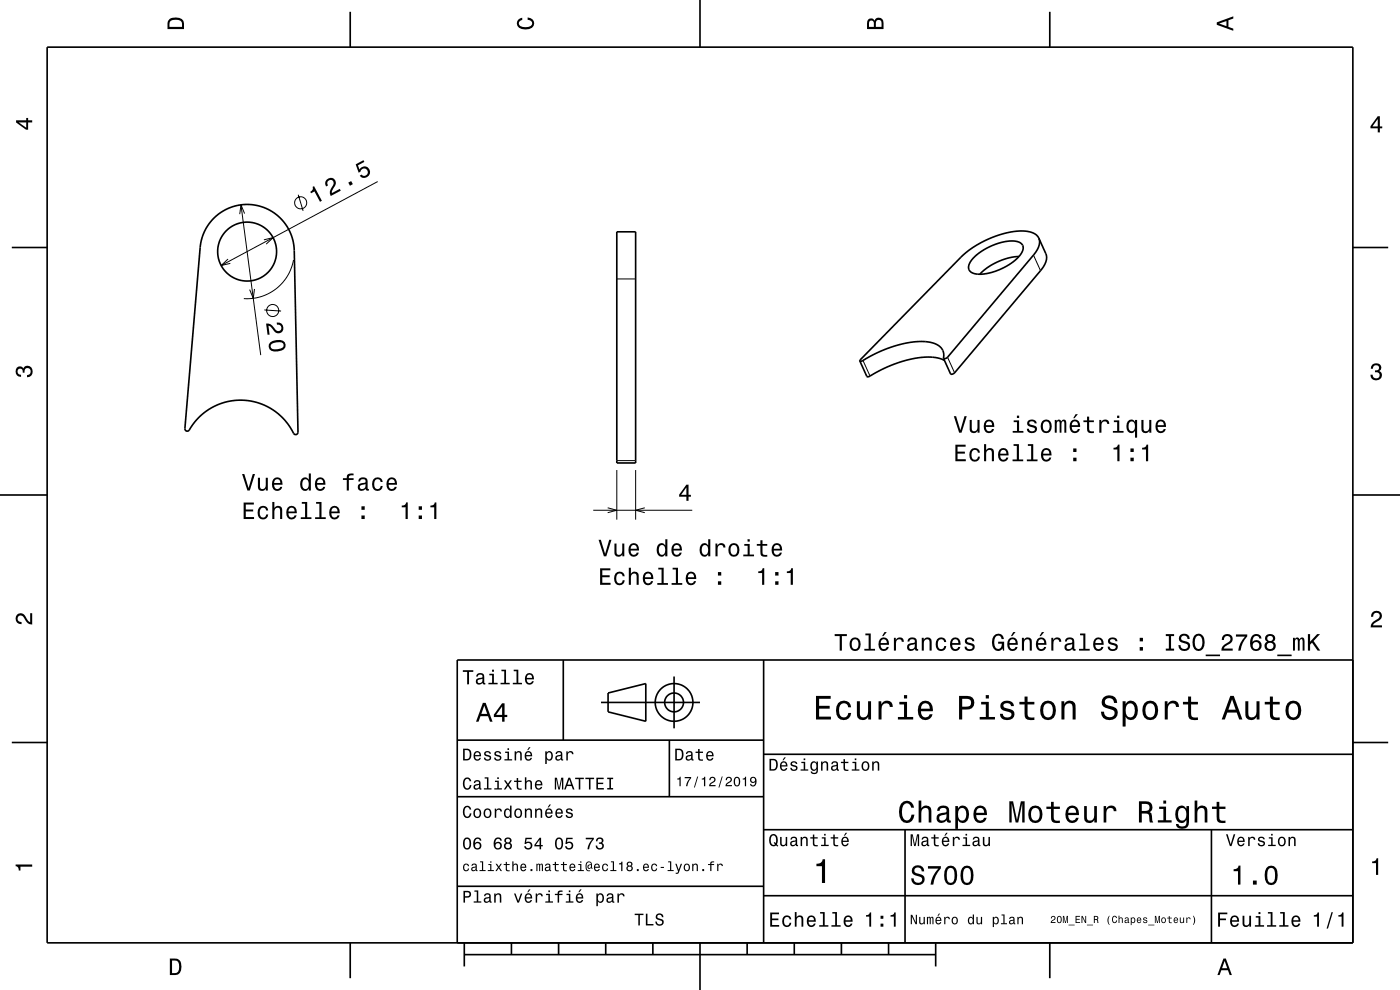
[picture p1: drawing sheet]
<svg xmlns="http://www.w3.org/2000/svg" width="297mm" height="210mm" viewBox="0 0 297 210" stroke-linecap="round" stroke-linejoin="round" font-family="sans-serif">
<g fill="none" stroke="#000" stroke-width=".21">
<path d="M80.1 38.5l-33.2 17.8M48.4 55l-1.5 1.3 2-.4M51.1 43.5l4.2 31.8M51.9 45.3l-.8-1.8-.2 1.9M56 50.9l1.9-.5-1.4 1.4M62.3 55.2a10 10 0 0 1-10.6 8.1M63.3 41.3l1 3.4M130.8 59.2h4M219.2 54.1l1.5 3.3M54 61.3l-.3 2-.7-1.9M56.1 65.7l3.5 .3M183.1 76.5l1.5 3.3"/>
<path d="M201 75.8l1.5 3.3M130.8 99.7v10.5M130.8 97.7h4M134.8 99.7v10.5M125.8 108.2h21.1M128.9 107.7l1.9 .5-1.9 .6M136.8 107.7l-2 .5 2 .6"/>
<circle cx="63.8" cy="43" r="1.28"/>
<circle cx="57.8" cy="65.9" r="1.28"/>
</g>
<g fill="none" stroke="#000" stroke-width=".35">
<path d="M10 10h277v190h-277zM74.3 2.5v7.5M148.5 0v10M222.7 2.5v7.5M2.5 52.5h7.5M45.3 46.4a10 10 0 0 1 10.8-2.3 10 10 0 0 1 6.3 9.1l.8 38.5a.53 .53 0 0 1-.5 .5 .53 .53 0 0 1-.5-.5 12.5 12.5 0 0 0-22.1-.4 .5 .5 0 0 1-.6 .1 .5 .5 0 0 1-.3-.5l3.3-38.4a10 10 0 0 1 2.8-6.1zM130.8 49.2h4v49h-4zM206.6 54.6l2.3-1.7 3-1.3a5.4 5.4 0 0 1 4.8 .1 1.84 1.84 0 0 1-.4 2.6l-1.2 1.1-1.6 1.1-1.8 .8-1.8 .6a4.3 4.3 0 0 1-4.2-.5 2.27 2.27 0 0 1 .9-2.8zM216.2 54.4l-2.1 .3-2.3 .8-2.4 1.3-1.5 1.4M220.4 50.5a3.6 3.6 0 0 1-1.2 3.6l-18.2 21.7-.6 .3-.2-.1M220.4 50.5a4 4 0 0 0-4-1.5l-3 .4-3 1-2.9 1.4-2.5 1.7-22.6 23.1M220.4 50.5l1.5 3.3a3.6 3.6 0 0 1-1.2 3.6l-18.3 21.8-.5 .2-.2-.1-1.5-3.3"/>
<path d="M287 52.5h7.5M200.2 76l-.1-1.4-.3-.6-.5-.6-1.6-.7-2.1-.3-2.5 .2-3.1 .7-3.2 1.2-2.9 1.5a1.99 1.99 0 0 1-1.5 .6M200.4 76.5l-1.3-.5-1.3-.2h-1.7l-2.1 .2-4.3 1.3-4.3 2a2 2 0 0 1-1.5 .6l-1.5-3.3M0 105h10M287 105h10M119.5 140v17M162 140v60M287 140h-190v60M2.5 157.5h7.5M97 157h65M127.5 149h21M129 147l8-2v8l-8-2z"/>
<path d="M142 157v12M143 143.5v11M287 157.5h7.5M97 169h65M162 176h125M162 160h125M192 176v24M257 176v24M97 188h65M162 190h125M74.3 200v7.5M98.5 202.5h100"/>
<path d="M98.5 200v5M108.5 200v2.5M118.5 200v2.5M128.5 200v2.5M138.5 200v2.5M148.5 200v10M158.5 200v2.5M168.5 200v2.5M178.5 200v2.5M188.5 200v2.5M198.5 200v5M222.7 200v7.5"/>
<circle cx="52.4" cy="53.4" r="6.2"/>
<circle cx="143" cy="149" r="2"/>
<circle cx="143" cy="149" r="4"/>
</g>
<g fill="#000">
<path d="M36 4a2.18 2.18 0 0 0-.5 2.2h3.5v-1.2a1.43 1.43 0 0 0-1.7-1.3zM36.3 4.4a2.15 2.15 0 0 1 2.2 .3l.1 1h-2.6v-1z" fill-rule="evenodd"/>
<path d="M109.9 4.2l.9-.4v.4a.7 .7 0 0 0-.7 .5 .7 .7 0 0 0 .3 .8 1.7 1.7 0 0 0 2.5-.5 .9 .9 0 0 0-1-.8v-.5a1.24 1.24 0 0 1 1.4 1.1 1.24 1.24 0 0 1-1 1.4 2.22 2.22 0 0 1-2.5-.7l-.2-.5z" fill-rule="evenodd"/>
<path d="M184.2 4.2l-.3 .7v1.3h3.5v-1.3a.98 .98 0 0 0-.7-1.1 .98 .98 0 0 0-1.2 .6 .84 .84 0 0 0-1.3-.2zM184.5 4.5a.54 .54 0 0 1 .6-.1 .54 .54 0 0 1 .3 .6v.7h-1zM185.9 4.4a.62 .62 0 0 1 .8-.1 .62 .62 0 0 1 .3 .6v.8h-1.2z" fill-rule="evenodd"/>
<path d="M258.1 4.7v.6l3.5 1.2v-.4l-1-.4v-1.4l1-.4v-.4zM258.6 5l1.6-.5v1z" fill-rule="evenodd"/>
<path d="M3.4 25.5v.5l2.1 1.5h.5v-1.5h.8v-.5h-.8v-.5h-.4v.5zM4 26h1.6v1.1z" fill-rule="evenodd"/>
<path d="M292.3 24.7l-1.6 2.1v.4h1.6v.9h.4v-.9h.5v-.4h-.5v-2.1zM292.3 25.2v1.6h-1.1z" fill-rule="evenodd"/>
<path d="M66.3 39.6a.77 .77 0 0 1-.5 1.1l.2 .3 .7-.4 1.2 2.2 .4-.2-1.7-3.1zM69.2 38.2a1.15 1.15 0 0 0 0 1.4l.4-.3a.7 .7 0 0 1 0-.9 .7 .7 0 0 1 1 0 .7 .7 0 0 1 0 1 1.81 1.81 0 0 0-.4 2.2l2.1-1.2-.2-.3-1.7 .9a2.23 2.23 0 0 1 .8-1.8 1.11 1.11 0 0 0-.5-1.4 1.11 1.11 0 0 0-1.5 .4zM73.9 38.7l.3 .7 .7-.3-.4-.7zM75.5 34.9l.6 1.7 .3-.2a.8 .8 0 0 1 1-.7 .8 .8 0 0 1 .5 1.1 .8 .8 0 0 1-1.2 .2l-.4 .3a1.21 1.21 0 0 0 1.8 .2 1.21 1.21 0 0 0 0-1.9 1.21 1.21 0 0 0-1.8 .4l-.4-.9 1.4-.8-.2-.3z" fill-rule="evenodd"/>
<path d="M56.5 68.6l.3 2.4h.4l-.3-1.9a2.18 2.18 0 0 1 1.4 1.3 1.14 1.14 0 0 0 1.8-.6 1.14 1.14 0 0 0-1.4-1.4l.1 .5a.71 .71 0 0 1 .9 .4 .71 .71 0 0 1-.4 .9 .71 .71 0 0 1-.9-.4 1.79 1.79 0 0 0-1.9-1.2zM57.3 72.6a1.13 1.13 0 0 0-.2 1.3 1.13 1.13 0 0 0 1.1 .7 2.31 2.31 0 0 0 2.3-1 1.14 1.14 0 0 0-1.1-1.5l-1.5 .2zM57.7 72.9a2.73 2.73 0 0 1 2.3-.1l.1 .7a2.36 2.36 0 0 1-2.6 .3l-.1-.6z" fill-rule="evenodd"/>
<path d="M291.1 77.4a1.08 1.08 0 0 1 1.4-.2 1.08 1.08 0 0 1 .4 1.2l-.3 .3a1.06 1.06 0 0 1 .5 1.3 1.06 1.06 0 0 1-1.2 .7 1.1 1.1 0 0 1-1.2-1.2h.5a.71 .71 0 0 0 1 .8 .71 .71 0 0 0 .1-1.3h-.6v-.4a.61 .61 0 0 0 .8-.3 .61 .61 0 0 0-.2-.8 .61 .61 0 0 0-.9 .2l-.1 .5h-.5z" fill-rule="evenodd"/>
<path d="M3.6 78a.86 .86 0 0 1 1.4 .2 1.06 1.06 0 0 1 1.2-.6 1.06 1.06 0 0 1 .7 1.2 1.1 1.1 0 0 1-1.2 1.2v-.4a.71 .71 0 0 0 .8-1 .71 .71 0 0 0-1.3-.1v.6h-.4a.61 .61 0 0 0-.3-.8 .61 .61 0 0 0-.8 .2 .61 .61 0 0 0 .2 .8l.6 .2v.4a1.15 1.15 0 0 1-1.2-.6 1.15 1.15 0 0 1 .3-1.3z" fill-rule="evenodd"/>
<path d="M202.7 94.3v3.5h2.2v-.4h-1.8v-1.2h1.6v-.4h-1.6v-1h1.8v-.5zM206 95.4a1.53 1.53 0 0 0 .8 2.5 1.05 1.05 0 0 0 1.1-1h-.4a.67 .67 0 0 1-.7 .6 .67 .67 0 0 1-.7-.6 1.12 1.12 0 0 1 .7-1.5 .6 .6 0 0 1 .6 .6h.5a1.09 1.09 0 0 0-.8-.9 1.09 1.09 0 0 0-1.1 .3zM208.8 94.2v3.6h.4v-1.5a.63 .63 0 0 1 .4-.8 .63 .63 0 0 1 .8 .3v2h.5v-1.7a.88 .88 0 0 0-.6-1 .88 .88 0 0 0-1.1 .4v-1.3zM212 95.4a1.54 1.54 0 0 0 .8 2.5 1.06 1.06 0 0 0 1.1-.8h-.4l-.2 .3-.4 .1a.76 .76 0 0 1-.7-.9h1.8a1.17 1.17 0 0 0-.5-1.4 1.17 1.17 0 0 0-1.5 .2zM212.4 95.6a.66 .66 0 0 1 .8-.1 .66 .66 0 0 1 .3 .7h-1.3zM215 94.2v.4h.7v2.9h-.9v.3h2.3v-.3h-.9v-3.3zM218.1 94.2v.4h.7v2.9h-1v.3h2.3v-.3h-.9v-3.3zM221.1 95.4a1.54 1.54 0 0 0 .8 2.5 1.06 1.06 0 0 0 1.1-.8h-.4l-.2 .3-.4 .1a.76 .76 0 0 1-.7-.9h1.8a1.17 1.17 0 0 0-.5-1.4 1.17 1.17 0 0 0-1.5 .2zM221.5 95.6a.66 .66 0 0 1 .8-.1 .66 .66 0 0 1 .3 .7h-1.3zM227.7 97.1v.7h.7v-.7zM227.7 95.1v.8h.7v-.8z" fill-rule="evenodd"/>
<path d="M202.3 88.3l1.2 3.5h.5l1.1-3.5h-.5l-.9 3-.9-3zM205.7 89.1v1.8a.89 .89 0 0 0 .6 .9 .89 .89 0 0 0 1.1-.4v.4h.4v-2.7h-.4v1.5a.64 .64 0 0 1-.4 .8 .64 .64 0 0 1-.8-.3v-2zM209 89.4a1.54 1.54 0 0 0 .8 2.5 1.05 1.05 0 0 0 1.1-.9h-.5l-.2 .4-.4 .1a.76 .76 0 0 1-.7-.9h1.8a1.16 1.16 0 0 0-.5-1.4 1.16 1.16 0 0 0-1.4 .2zM209.3 89.6a.66 .66 0 0 1 .8-.1 .66 .66 0 0 1 .4 .7h-1.4zM215 89.2v.3h.7v1.9h-.9v.4h2.3v-.4h-.9v-2.2zM215.7 88.2v.5h.5v-.5zM218.2 89.2a.76 .76 0 0 0-.3 .9 .76 .76 0 0 0 .8 .4l.8 .4a.63 .63 0 0 1-.6 .6 .63 .63 0 0 1-.6-.6h-.5a1.07 1.07 0 0 0 1.2 1 1.07 1.07 0 0 0 .9-1.2l-.4-.4-1.1-.3a.54 .54 0 0 1 .5-.7 .54 .54 0 0 1 .6 .5h.4a1.03 1.03 0 0 0-.7-.9 1.03 1.03 0 0 0-1 .3zM221.1 89.4a1.53 1.53 0 0 0 .8 2.5 1.48 1.48 0 0 0 1.2-1.5 1.48 1.48 0 0 0-1.2-1.4l-.4 .1zM221.4 89.7a.67 .67 0 0 1 .7-.3 .67 .67 0 0 1 .5 .6 1.11 1.11 0 0 1-.7 1.5 1.17 1.17 0 0 1-.5-1.8zM223.8 89.1v2.7h.4v-2.1l.3-.4 .3 .4v2.1h.4v-1.8a.5 .5 0 0 1 .4-.7l.2 .2v.4v1.9h.4v-1.9a.69 .69 0 0 0-.5-.9l-.6 .4-.1-.3-.4-.1-.4 .4v-.3zM228.2 87.9l-.5 .8h.3l.7-.8zM227.2 89.4a1.54 1.54 0 0 0 .8 2.5 1.06 1.06 0 0 0 1.1-.9h-.4l-.3 .4-.3 .1a.76 .76 0 0 1-.7-.9h1.7a1.16 1.16 0 0 0-.4-1.4 1.16 1.16 0 0 0-1.5 .2zM227.6 89.6a.66 .66 0 0 1 .8-.1 .66 .66 0 0 1 .3 .7h-1.3zM230.6 88.4v.8h-.8v.3h.8v1.8a1.04 1.04 0 0 0 1.5 .6v-.4a.68 .68 0 0 1-1-.4v-1.6h1v-.3h-1v-.8zM233.2 89.1v2.7h.5v-1.6a.66 .66 0 0 1 .3-.7 .66 .66 0 0 1 .8 .2l.1 .2h.4a.89 .89 0 0 0-.7-.9 .89 .89 0 0 0-1 .5v-.4zM236.3 89.2v.3h.7v1.9h-.9v.4h2.3v-.4h-1v-2.2zM237 88.2v.5h.5v-.5zM239.2 89.4a1.57 1.57 0 0 0 .8 2.5l.4-.1 .4-.4v1.4h.4v-3.7h-.4v.4l-.2-.2a.88 .88 0 0 0-1.4 .1zM239.6 89.7a.62 .62 0 0 1 .7-.3 .62 .62 0 0 1 .4 .6 1.12 1.12 0 0 1-.6 1.5 1.19 1.19 0 0 1-.5-1.8zM242.1 89.1v1.8a.89 .89 0 0 0 .7 .9 .89 .89 0 0 0 1-.4v.4h.4v-2.7h-.4v1.5a.65 .65 0 0 1-.4 .8 .65 .65 0 0 1-.8-.3v-2zM245.4 89.4a1.54 1.54 0 0 0 .8 2.5 1.06 1.06 0 0 0 1.1-.9h-.4l-.3 .4-.3 .1a.76 .76 0 0 1-.7-.9h1.8a1.16 1.16 0 0 0-.5-1.4 1.16 1.16 0 0 0-1.5 .2zM245.8 89.6a.66 .66 0 0 1 .8-.1 .66 .66 0 0 1 .3 .7h-1.3z" fill-rule="evenodd"/>
<path d="M236.2 95v.3h.8v2.5h.5v-3.5h-.3a.78 .78 0 0 1-1 .7zM239.8 97.1v.7h.7v-.7zM239.8 95.1v.8h.7v-.8zM242.3 95v.3h.8v2.5h.5v-3.5h-.4a.77 .77 0 0 1-.9 .7z" fill-rule="evenodd"/>
<path d="M51.7 106.6v3.5h2.2v-.4h-1.8v-1.2h1.6v-.4h-1.6v-1.1h1.8v-.4zM55 107.7a1.53 1.53 0 0 0 .8 2.5 1.05 1.05 0 0 0 1.1-1.1h-.4a.67 .67 0 0 1-.7 .7 .67 .67 0 0 1-.7-.6 1.12 1.12 0 0 1 .7-1.5 .6 .6 0 0 1 .7 .6h.4a1.09 1.09 0 0 0-.8-1 1.09 1.09 0 0 0-1.1 .4zM57.8 106.5v3.6h.4v-1.6a.63 .63 0 0 1 .5-.8 .63 .63 0 0 1 .7 .7v1.7h.5v-1.8a.88 .88 0 0 0-.6-1 .88 .88 0 0 0-1.1 .5v-1.3zM61 107.7a1.54 1.54 0 0 0 .8 2.5 1.05 1.05 0 0 0 1.1-.9h-.4l-.2 .4-.4 .1a.75 .75 0 0 1-.7-.9h1.8a1.16 1.16 0 0 0-.5-1.4 1.16 1.16 0 0 0-1.5 .2zM61.4 107.9a.66 .66 0 0 1 .8-.1 .66 .66 0 0 1 .3 .7h-1.3zM64 106.5v.4h.7v2.8h-.9v.4h2.3v-.4h-.9v-3.2zM67.1 106.5v.4h.7v2.8h-1v.4h2.3v-.4h-.9v-3.2zM70.1 107.7a1.54 1.54 0 0 0 .8 2.5 1.06 1.06 0 0 0 1.1-.9h-.4l-.2 .4-.4 .1a.75 .75 0 0 1-.7-.9h1.8a1.16 1.16 0 0 0-.5-1.4 1.16 1.16 0 0 0-1.5 .2zM70.5 107.9a.66 .66 0 0 1 .8-.1 .66 .66 0 0 1 .3 .7h-1.3zM76.7 109.3v.8h.7v-.8zM76.7 107.4v.7h.7v-.7z" fill-rule="evenodd"/>
<path d="M51.4 100.5l1.1 3.6h.5l1.1-3.6h-.5l-.9 3-.9-3zM54.7 101.3v1.8a.89 .89 0 0 0 .6 1 .89 .89 0 0 0 1.1-.5v.5h.4v-2.8h-.4v1.6a.65 .65 0 0 1-.4 .8 .65 .65 0 0 1-.8-.3v-2.1zM58 101.6a1.54 1.54 0 0 0 .8 2.5 1.06 1.06 0 0 0 1.1-.8h-.5l-.2 .3-.3 .1a.76 .76 0 0 1-.7-.9h1.7a1.17 1.17 0 0 0-.5-1.3 1.17 1.17 0 0 0-1.4 .1zM58.3 101.8a.66 .66 0 0 1 .8-.1 .66 .66 0 0 1 .4 .8h-1.3zM64 101.6a1.57 1.57 0 0 0 .7 2.5l.5-.1 .3-.4v.5h.4v-3.7h-.4v1.4a.89 .89 0 0 0-1.5-.2zM64.3 101.9a.62 .62 0 0 1 .7-.2 .62 .62 0 0 1 .4 .5 1.11 1.11 0 0 1-.6 1.5 1.19 1.19 0 0 1-.5-1.8zM67.1 101.6a1.54 1.54 0 0 0 .8 2.5 1.06 1.06 0 0 0 1.1-.8h-.4l-.3 .3-.3 .1a.76 .76 0 0 1-.7-.9h1.7a1.16 1.16 0 0 0-.5-1.3 1.16 1.16 0 0 0-1.4 .1zM67.5 101.8a.66 .66 0 0 1 .8-.1 .66 .66 0 0 1 .3 .8h-1.3zM72.7 101.4v.4h.9v2.3h.4v-2.3h1v-.4h-1v-.3l.4-.3h.6v-.3a1.04 1.04 0 0 0-1.4 .7v.2zM76.3 101.5l-.3 .6h.4a.55 .55 0 0 1 .7-.5 .55 .55 0 0 1 .4 .8h-.2a1 1 0 0 0-1.1 .2 1 1 0 0 0-.3 1.1 .94 .94 0 0 0 1.7 0l.1 .3 .6 .1v-.4h-.3v-1.6a1.02 1.02 0 0 0-1.7-.6zM76.4 103l1.1-.3a.77 .77 0 0 1-.2 .8 .77 .77 0 0 1-.8 .1l-.2-.3zM79.2 101.6a1.53 1.53 0 0 0 .9 2.5 1.05 1.05 0 0 0 1.1-1h-.4a.67 .67 0 0 1-.7 .7 .67 .67 0 0 1-.7-.6 1.12 1.12 0 0 1 .7-1.6 .59 .59 0 0 1 .6 .6h.5a1.09 1.09 0 0 0-.8-.9 1.09 1.09 0 0 0-1.2 .3zM82.3 101.6a1.54 1.54 0 0 0 .8 2.5 1.06 1.06 0 0 0 1.1-.8h-.5l-.2 .3-.4 .1a.76 .76 0 0 1-.7-.9h1.8a1.16 1.16 0 0 0-.5-1.3 1.16 1.16 0 0 0-1.4 .1zM82.6 101.8a.66 .66 0 0 1 .8-.1 .66 .66 0 0 1 .4 .8h-1.4z" fill-rule="evenodd"/>
<path d="M85.2 107.3v.3h.8v2.5h.5v-3.5h-.3a.77 .77 0 0 1-1 .7zM88.8 109.3v.8h.7v-.8zM88.8 107.4v.7h.7v-.7zM91.3 107.3v.3h.8v2.5h.5v-3.5h-.4a.77 .77 0 0 1-.9 .7z" fill-rule="evenodd"/>
<path d="M127 114.5l1.1 3.5h.5l1.1-3.5h-.5l-.8 3-.9-3zM130.3 115.3v1.8a.89 .89 0 0 0 .7 1 .89 .89 0 0 0 1-.5v.4h.4v-2.7h-.4v1.6a.64 .64 0 0 1-.4 .7 .64 .64 0 0 1-.8-.3v-2zM133.6 115.6a1.54 1.54 0 0 0 .8 2.5 1.05 1.05 0 0 0 1.1-.9h-.4l-.2 .4-.4 .1a.76 .76 0 0 1-.7-.9h1.8a1.16 1.16 0 0 0-.5-1.4 1.16 1.16 0 0 0-1.5 .2zM134 115.8a.66 .66 0 0 1 .8-.1 .66 .66 0 0 1 .3 .7h-1.3zM139.6 115.6a1.57 1.57 0 0 0 .8 2.5l.4-.1 .3-.4v.4h.5v-3.6h-.5v1.3a.89 .89 0 0 0-1.5-.1zM139.9 115.9a.62 .62 0 0 1 .7-.3 .62 .62 0 0 1 .5 .6 1.12 1.12 0 0 1-.7 1.5 1.19 1.19 0 0 1-.5-1.8zM142.7 115.6a1.54 1.54 0 0 0 .8 2.5 1.06 1.06 0 0 0 1.1-.9h-.4l-.2 .4-.4 .1a.76 .76 0 0 1-.7-.9h1.8a1.16 1.16 0 0 0-.5-1.4 1.16 1.16 0 0 0-1.5 .2zM143.1 115.8a.66 .66 0 0 1 .8-.1 .66 .66 0 0 1 .3 .7h-1.3zM148.7 115.6a1.57 1.57 0 0 0 .8 2.5l.4-.1 .3-.4v.4h.5v-3.6h-.5v1.3a.89 .89 0 0 0-1.5-.1zM149 115.9a.62 .62 0 0 1 .7-.3 .62 .62 0 0 1 .5 .6 1.12 1.12 0 0 1-.7 1.5 1.19 1.19 0 0 1-.5-1.8zM151.8 115.3v2.7h.4v-1.5a.66 .66 0 0 1 .4-.8 .66 .66 0 0 1 .8 .2v.2h.5a.89 .89 0 0 0-.7-.9 .89 .89 0 0 0-1 .5v-.4zM154.8 115.6a1.53 1.53 0 0 0 .9 2.5 1.48 1.48 0 0 0 1.2-1.4 1.48 1.48 0 0 0-1.2-1.5l-.5 .1zM155.2 115.9a.67 .67 0 0 1 .7-.3 .67 .67 0 0 1 .5 .6 1.11 1.11 0 0 1-.7 1.5 1.17 1.17 0 0 1-.5-1.8zM157.9 115.4v.4h.7v1.8h-.9v.4h2.3v-.4h-1v-2.2zM158.6 114.4v.5h.5v-.5zM161.3 114.6v.8h-.8v.4h.8v1.8a1.04 1.04 0 0 0 1.5 .5v-.4a.68 .68 0 0 1-1-.4v-1.5h1v-.4h-1v-.8zM164 115.6a1.54 1.54 0 0 0 .8 2.5 1.05 1.05 0 0 0 1.1-.9h-.5l-.2 .4-.4 .1a.76 .76 0 0 1-.7-.9h1.8a1.16 1.16 0 0 0-.5-1.4 1.16 1.16 0 0 0-1.4 .2zM164.3 115.8a.66 .66 0 0 1 .8-.1 .66 .66 0 0 1 .4 .7h-1.4z" fill-rule="evenodd"/>
<path d="M145.6 102.8l-1.5 2.1v.5h1.5v.8h.5v-.8h.5v-.4h-.5v-2.2zM145.6 103.4v1.6h-1.1z" fill-rule="evenodd"/>
<path d="M3.6 130.4a1.22 1.22 0 0 1 2 .7l.4 .6 .4 .3v-1.9h.4v2.4a1.8 1.8 0 0 1-1.7-1.4 .71 .71 0 0 0-.9-.5 .71 .71 0 0 0-.5 .8 .71 .71 0 0 0 .9 .5v.5a1.18 1.18 0 0 1-1.2-.7 1.18 1.18 0 0 1 .2-1.3z" fill-rule="evenodd"/>
<path d="M127.3 120.6v3.5h2.2v-.5h-1.7v-1.2h1.5v-.4h-1.5v-1h1.7v-.4zM130.6 121.6a1.53 1.53 0 0 0 .8 2.5 1.06 1.06 0 0 0 1.1-1h-.4a.67 .67 0 0 1-.6 .7 .67 .67 0 0 1-.7-.6 1.12 1.12 0 0 1 .6-1.6 .6 .6 0 0 1 .7 .6h.4a1.09 1.09 0 0 0-.7-.9 1.09 1.09 0 0 0-1.2 .3zM133.4 120.4v3.7h.4v-1.6a.63 .63 0 0 1 .4-.8 .63 .63 0 0 1 .8 .4l.1 2h.4v-1.8a.88 .88 0 0 0-.6-1 .88 .88 0 0 0-1.1 .4v-1.3zM136.7 121.6a1.55 1.55 0 0 0 .8 2.5 1.06 1.06 0 0 0 1-.8h-.4l-.2 .3-.4 .2a.76 .76 0 0 1-.7-1h1.8a1.17 1.17 0 0 0-.5-1.3 1.17 1.17 0 0 0-1.4 .1zM137 121.8a.66 .66 0 0 1 .8-.1 .66 .66 0 0 1 .3 .8h-1.3zM139.7 120.4v.4h.6v2.9h-.9v.4h2.3v-.4h-.9v-3.3zM142.7 120.4v.4h.7v2.9h-.9v.4h2.2v-.4h-.9v-3.3zM145.8 121.6a1.54 1.54 0 0 0 .8 2.5 1.06 1.06 0 0 0 1.1-.8h-.5l-.2 .3-.4 .2a.76 .76 0 0 1-.7-1h1.8a1.17 1.17 0 0 0-.5-1.3 1.17 1.17 0 0 0-1.4 .1zM146.1 121.8a.66 .66 0 0 1 .8-.1 .66 .66 0 0 1 .3 .8h-1.3zM152.3 123.3v.8h.7v-.8zM152.3 121.3v.8h.7v-.8z" fill-rule="evenodd"/>
<path d="M160.9 121.2v.4h.8v2.5h.4v-3.6h-.3a.77 .77 0 0 1-.9 .7zM164.5 123.3v.8h.6v-.8zM164.5 121.3v.8h.6v-.8zM166.9 121.2v.4h.8v2.5h.5v-3.6h-.3a.78 .78 0 0 1-1 .7z" fill-rule="evenodd"/>
<path d="M177.1 134.5v.4h1v3.1h.5v-3.1h1.1v-.4zM180.5 135.6a1.53 1.53 0 0 0 .9 2.5 1.48 1.48 0 0 0 1.2-1.4 1.48 1.48 0 0 0-1.2-1.5l-.5 .1zM180.9 135.9a.67 .67 0 0 1 .7-.3 .67 .67 0 0 1 .5 .6 1.11 1.11 0 0 1-.7 1.5 1.17 1.17 0 0 1-.5-1.8zM183.6 134.4v.4h.7v2.8h-.9v.4h2.2v-.4h-.9v-3.2zM187.6 134.1l-.5 .8h.3l.7-.8zM186.7 135.6a1.54 1.54 0 0 0 .8 2.5 1.06 1.06 0 0 0 1-.9h-.4l-.2 .4-.4 .1a.76 .76 0 0 1-.7-.9h1.8a1.16 1.16 0 0 0-.5-1.4 1.16 1.16 0 0 0-1.4 .2zM187 135.8a.66 .66 0 0 1 .8-.1 .66 .66 0 0 1 .3 .7h-1.3zM189.6 135.3v2.7h.5v-1.5a.67 .67 0 0 1 .3-.8 .67 .67 0 0 1 .9 .2v.2h.5a.89 .89 0 0 0-.7-.9 .89 .89 0 0 0-1.1 .5v-.4zM192.8 135.4l-.3 .7h.4a.55 .55 0 0 1 .7-.5 .55 .55 0 0 1 .4 .7l-.2 .1a1 1 0 0 0-1.1 .2 1 1 0 0 0-.2 1 .94 .94 0 0 0 1.6 .1l.1 .3h.6v-.3l-.3-.1v-1.6a1.02 1.02 0 0 0-1.7-.6zM193 137l1.1-.4a.77 .77 0 0 1-.2 .9 .77 .77 0 0 1-.9 .1zM195.5 135.3v2.7h.5v-1.6a.64 .64 0 0 1 .4-.7 .64 .64 0 0 1 .8 .3v2h.4v-1.8a.89 .89 0 0 0-.6-1 .89 .89 0 0 0-1 .5v-.4zM198.8 135.6a1.52 1.52 0 0 0 .8 2.5 1.05 1.05 0 0 0 1.1-1.1h-.4a.67 .67 0 0 1-.6 .7 .67 .67 0 0 1-.7-.6 1.11 1.11 0 0 1 .7-1.5 .6 .6 0 0 1 .6 .6h.4a1.09 1.09 0 0 0-.7-1 1.09 1.09 0 0 0-1.2 .4zM201.8 135.6a1.54 1.54 0 0 0 .8 2.5 1.06 1.06 0 0 0 1.1-.9h-.4l-.2 .4-.4 .1a.76 .76 0 0 1-.7-.9h1.8a1.16 1.16 0 0 0-.5-1.4 1.16 1.16 0 0 0-1.5 .2zM202.2 135.8a.66 .66 0 0 1 .8-.1 .66 .66 0 0 1 .3 .7h-1.3zM204.9 135.4a.76 .76 0 0 0-.2 .9 .76 .76 0 0 0 .7 .5l.9 .3a.63 .63 0 0 1-.6 .7 .63 .63 0 0 1-.7-.6h-.4a1.07 1.07 0 0 0 1.2 .9 1.07 1.07 0 0 0 .9-1.2l-.4-.4-1.1-.3a.54 .54 0 0 1 .4-.7 .54 .54 0 0 1 .7 .5h.4a1.03 1.03 0 0 0-.7-.8 1.03 1.03 0 0 0-1.1 .2zM210.8 134.9a2.42 2.42 0 0 0 .4 3.1 1.11 1.11 0 0 0 1.5-.5l.1 .5h.2v-1.9h-1.3v.4l.8 .1a.85 .85 0 0 1-1.1 1 2.03 2.03 0 0 1 0-2.7 .71 .71 0 0 1 1.1 .7h.5a1.19 1.19 0 0 0-.9-1.2 1.19 1.19 0 0 0-1.3 .5zM215 134.1l-.5 .8h.2l.8-.8zM214 135.6a1.54 1.54 0 0 0 .8 2.5 1.06 1.06 0 0 0 1.1-.9h-.5l-.2 .4-.4 .1a.76 .76 0 0 1-.7-.9h1.8a1.17 1.17 0 0 0-.5-1.4 1.17 1.17 0 0 0-1.4 .2zM214.3 135.8a.66 .66 0 0 1 .8-.1 .66 .66 0 0 1 .4 .7h-1.4zM216.8 135.3v2.7h.4v-1.6a.63 .63 0 0 1 .4-.7 .63 .63 0 0 1 .8 .3l.1 2h.4v-1.8a.89 .89 0 0 0-.6-1 .89 .89 0 0 0-1.1 .5v-.4zM221 134.1l-.5 .8h.3l.7-.8zM220.1 135.6a1.54 1.54 0 0 0 .8 2.5 1.06 1.06 0 0 0 1-.9h-.4l-.2 .4-.4 .1a.76 .76 0 0 1-.7-.9h1.8a1.17 1.17 0 0 0-.5-1.4 1.17 1.17 0 0 0-1.4 .2zM220.4 135.8a.66 .66 0 0 1 .8-.1 .66 .66 0 0 1 .3 .7h-1.3zM223 135.3v2.7h.5v-1.5a.66 .66 0 0 1 .3-.8 .66 .66 0 0 1 .9 .2v.2h.4a.89 .89 0 0 0-.6-.9 .89 .89 0 0 0-1.1 .5v-.4zM226.2 135.4l-.3 .7h.4a.55 .55 0 0 1 .7-.5 .55 .55 0 0 1 .4 .7l-.2 .1a1 1 0 0 0-1.1 .2 1 1 0 0 0-.2 1 .93 .93 0 0 0 1.6 .1l.1 .3h.6v-.3l-.3-.1v-1.6a1.02 1.02 0 0 0-.7-.8 1.02 1.02 0 0 0-1 .2zM226.4 137l1.1-.4a.77 .77 0 0 1-.2 .9 .77 .77 0 0 1-.9 .1l-.1-.3zM229.1 134.4v.4h.7v2.8h-.9v.4h2.3v-.4h-.9v-3.2zM232.2 135.6a1.54 1.54 0 0 0 .8 2.5 1.05 1.05 0 0 0 1.1-.9h-.4l-.3 .4-.3 .1a.76 .76 0 0 1-.7-.9h1.7a1.16 1.16 0 0 0-.5-1.4 1.16 1.16 0 0 0-1.4 .2zM232.6 135.8a.66 .66 0 0 1 .7-.1 .66 .66 0 0 1 .4 .7h-1.3zM235.3 135.4a.76 .76 0 0 0-.2 .9 .76 .76 0 0 0 .7 .5l.9 .3a.63 .63 0 0 1-.6 .7 .63 .63 0 0 1-.7-.6h-.4a1.07 1.07 0 0 0 1.2 .9 1.07 1.07 0 0 0 .9-1.2l-.4-.4-1.1-.3a.54 .54 0 0 1 .4-.7 .54 .54 0 0 1 .6 .5h.5a1.03 1.03 0 0 0-.7-.8 1.03 1.03 0 0 0-1.1 .2zM241.8 137.3v.7h.7v-.7zM241.8 135.3v.7h.7v-.7zM247.3 134.5v.4h.7v2.7h-.7v.4h1.8v-.4h-.7v-2.7h.7v-.4zM250.4 134.7a.96 .96 0 0 0-.3 1.1 .96 .96 0 0 0 1 .6 .78 .78 0 0 1 .9 .9 .84 .84 0 0 1-1 .3 .84 .84 0 0 1-.6-.8h-.4a1.21 1.21 0 0 0 1.5 1.3 1.21 1.21 0 0 0 .7-1.8l-1.2-.4a.58 .58 0 0 1-.4-.8 .58 .58 0 0 1 .9-.2l.2 .1 .2 .6h.5a1.16 1.16 0 0 0-.7-1.2 1.16 1.16 0 0 0-1.3 .3zM253.3 134.9a2.53 2.53 0 0 0 .4 3.1 1.21 1.21 0 0 0 1.8-1 1.93 1.93 0 0 0-1-2.6l-.8 .1zM253.9 134.9l.4-.1a1.7 1.7 0 0 1 .3 2.8l-.3 .1a1.69 1.69 0 0 1-.4-2.8zM255.8 138.8v.4h3v-.4zM259.5 134.8l-.3 1h.4a.7 .7 0 0 1 .6-.9 .7 .7 0 0 1 .8 .5 .7 .7 0 0 1-.5 .9 1.81 1.81 0 0 0-1.4 1.7h2.4v-.4h-1.9a2.23 2.23 0 0 1 1.5-1.2 1.13 1.13 0 0 0 .1-1.7 1.13 1.13 0 0 0-1.7 .1zM262.2 134.6v.4h1.9a5.2 5.2 0 0 0-1.4 3h.5a5.3 5.3 0 0 1 1.4-3v-.4zM265.7 134.8l-.4 .8a1.75 1.75 0 0 0 1.2 2.5 1.15 1.15 0 0 0 1.1-1.6 1.15 1.15 0 0 0-1.9-.3 1.03 1.03 0 0 1 .8-1.3 .58 .58 0 0 1 .7 .5h.4a1.12 1.12 0 0 0-.7-.9 1.12 1.12 0 0 0-1.2 .3zM265.7 137a.75 .75 0 0 1 1.5 0 .75 .75 0 0 1-1.5 0zM268.7 134.7a.83 .83 0 0 0 .1 1.4 1.11 1.11 0 0 0-.4 1.6 1.11 1.11 0 0 0 1.6 .3 1.03 1.03 0 0 0 .7-.9 1.03 1.03 0 0 0-.6-1 .88 .88 0 0 0 .4-1.1 .88 .88 0 0 0-1.1-.5zM268.7 137a.71 .71 0 0 1 1.4 0 .71 .71 0 0 1-1.4 0zM268.8 135.5a.6 .6 0 0 1 1.2 0 .6 .6 0 0 1-1.2 0zM271 138.8v.4h3v-.4zM274.3 135.3v2.7h.4v-2.1l.2-.3h.3l.1 .3v2.1h.4v-2.1l.4-.3 .2 .1v.4v1.9h.5v-1.9a.69 .69 0 0 0-.6-.9l-.5 .4-.2-.3-.3-.1-.5 .4v-.3zM277.5 134.5v3.5h.4v-1.2l.4-.5 1.2 1.7h.6l-1.4-2 1.3-1.5h-.6l-1.5 1.6v-1.6z" fill-rule="evenodd"/>
<path d="M291.2 129.9a1.18 1.18 0 0 1 1.9 .3 1.18 1.18 0 0 1-1 1.7l-.5 .3-.3 .5h1.9v.4h-2.4a1.8 1.8 0 0 1 1.4-1.8 .71 .71 0 0 0 .5-.8 .71 .71 0 0 0-.9-.5 .71 .71 0 0 0-.5 .8h-.4z" fill-rule="evenodd"/>
<path d="M98.2 158.8v2.5h.9a1.37 1.37 0 0 0 .7-2.2 1.56 1.56 0 0 0-1.6-.3zM98.6 159.1a.98 .98 0 0 1 1.1 .7 .98 .98 0 0 1-.6 1.2h-.5zM100.7 159.6a1.04 1.04 0 0 0-.2 1.2 1.04 1.04 0 0 0 1 .5l.5-.5h-.3l-.4 .3a.54 .54 0 0 1-.5-.7h1.3a.83 .83 0 0 0-.4-.9 .83 .83 0 0 0-1 .1zM100.9 159.7l.2-.1a.47 .47 0 0 1 .5 .1 .47 .47 0 0 1 .1 .5h-.9zM102.9 159.5l-.2 .1a.69 .69 0 0 0 .9 .9l.2 .1a.43 .43 0 0 1-.4 .5 .43 .43 0 0 1-.4-.4h-.3a.74 .74 0 0 0 .9 .7 .74 .74 0 0 0 .5-1l-1-.4a.38 .38 0 0 1 .3-.5 .38 .38 0 0 1 .4 .4h.3a.78 .78 0 0 0-1.2-.4zM105.1 159.5l-.2 .1a.69 .69 0 0 0 .9 .9l.2 .1a.43 .43 0 0 1-.4 .5 .43 .43 0 0 1-.5-.4h-.3a.74 .74 0 0 0 .9 .7 .74 .74 0 0 0 .5-1l-.9-.4a.38 .38 0 0 1 .3-.5 .38 .38 0 0 1 .4 .4h.3a.77 .77 0 0 0-1.2-.4zM107.2 159.4v.3h.5v1.3h-.7v.3h1.6v-.3h-.6v-1.6zM107.7 158.7v.4h.3v-.4zM109.2 159.4v1.9h.3v-1.1a.45 .45 0 0 1 .4-.6 .45 .45 0 0 1 .5 .5v1.2h.3v-1.3a.63 .63 0 0 0-.5-.7 .63 .63 0 0 0-.7 .4v-.3zM112.2 158.5l-.4 .6h.3l.5-.6zM111.5 159.6a1.04 1.04 0 0 0-.2 1.2 1.04 1.04 0 0 0 1.1 .5l.5-.5h-.3l-.5 .3a.54 .54 0 0 1-.5-.7h1.3a.83 .83 0 0 0-.4-.9 .83 .83 0 0 0-1 .1zM111.8 159.7l.1-.1a.48 .48 0 0 1 .5 .1 .48 .48 0 0 1 .2 .5h-1zM115.7 159.4v2.7h.3v-1.1a.66 .66 0 0 0 .7 .4 .66 .66 0 0 0 .5-.6 .91 .91 0 0 0 0-1.1 .91 .91 0 0 0-1-.3l-.2 .3v-.3zM116.1 159.8a.45 .45 0 0 1 .5-.2 .45 .45 0 0 1 .3 .4 .65 .65 0 0 1 .1 .8 .65 .65 0 0 1-.7 .2 .98 .98 0 0 1-.2-1.2zM118.1 159.5l-.2 .4h.3a.39 .39 0 0 1 .4-.3 .39 .39 0 0 1 .3 .5h-.1a.65 .65 0 0 0-1 .4 .65 .65 0 0 0 .6 .9l.6-.3 .1 .2h.4v-.2l-.2-.1v-1.1a.72 .72 0 0 0-.5-.6 .72 .72 0 0 0-.7 .2zM118.2 160.6l.8-.3a.55 .55 0 0 1-.2 .7 .55 .55 0 0 1-.6 0zM120.1 159.4v1.9h.4v-1.1a.47 .47 0 0 1 .2-.6 .47 .47 0 0 1 .6 .2v.2h.4a.64 .64 0 0 0-.5-.7 .64 .64 0 0 0-.8 .4v-.3z" fill-rule="evenodd"/>
<path d="M98.2 142.2v.3h.9v2.7h.4v-2.7h.9v-.3zM101.3 143l-.3 .5h.4a.47 .47 0 0 1 .5-.4 .47 .47 0 0 1 .4 .6l-.2 .1a.84 .84 0 0 0-1 .2 .84 .84 0 0 0 0 1.1 .9 .9 0 0 0 1.3-.2l.1 .2 .5 .1v-.3l-.3-.1v-1.3a.87 .87 0 0 0-1.4-.5zM101.4 144.3l.9-.3a.66 .66 0 0 1-.1 .7 .66 .66 0 0 1-.8 .1zM103.8 142.9v.3h.6v1.6h-.8v.4h2v-.4h-.8v-1.9zM104.4 142.1v.4h.4v-.4zM106.4 142.1v.3h.6v2.4h-.8v.4h1.9v-.4h-.7v-2.7zM109 142.1v.3h.6v2.4h-.8v.4h1.9v-.4h-.7v-2.7zM111.6 143.1a1.32 1.32 0 0 0 .7 2.1 .9 .9 0 0 0 .9-.7h-.3l-.2 .3-.4 .1a.65 .65 0 0 1-.6-.8h1.6a1 1 0 0 0-.4-1.2 1 1 0 0 0-1.3 .2zM111.9 143.3a.57 .57 0 0 1 .7-.1 .57 .57 0 0 1 .3 .6h-1.2z" fill-rule="evenodd"/>
<path d="M102.4 149.1l-1.4 4h.5l.4-1.2h1.6l.4 1.2h.6l-1.5-4zM102.7 149.7l.7 1.7h-1.3zM106.5 149.2l-1.7 2.4v.5h1.7v1h.5v-1h.6v-.5h-.6v-2.4zM106.5 149.9v1.7h-1.3z" fill-rule="evenodd"/>
<path d="M143.2 158.8v2.5h.9a1.37 1.37 0 0 0 .7-2.2 1.56 1.56 0 0 0-1.6-.3zM143.6 159.1a.98 .98 0 0 1 1.1 .7 .98 .98 0 0 1-.6 1.2h-.5zM145.7 159.5l-.2 .4h.3a.39 .39 0 0 1 .5-.3 .39 .39 0 0 1 .3 .5h-.2a.65 .65 0 0 0-.9 .4 .65 .65 0 0 0 .5 .9l.7-.3v.2h.4v-.2l-.1-.1-.1-1.1a.73 .73 0 0 0-.4-.6 .73 .73 0 0 0-.8 .2zM145.8 160.6l.8-.3a.55 .55 0 0 1-.1 .7 .55 .55 0 0 1-.7 0zM148.1 158.9v.5h-.5v.3h.5v1.3a.75 .75 0 0 0 1 .4v-.3a.48 .48 0 0 1-.7-.3v-1.1h.7v-.3h-.7v-.5zM150 159.6a1.04 1.04 0 0 0-.2 1.2 1.04 1.04 0 0 0 1.1 .5l.5-.5h-.4l-.4 .3a.54 .54 0 0 1-.5-.7h1.3a.83 .83 0 0 0-.4-.9 .83 .83 0 0 0-1 .1zM150.3 159.7l.1-.1a.48 .48 0 0 1 .5 .1 .48 .48 0 0 1 .2 .5h-1z" fill-rule="evenodd"/>
<path d="M173.1 147.6v5h3.2v-.6h-2.5v-1.7h2.2v-.6h-2.2v-1.5h2.4v-.6zM177.8 149.2a2.59 2.59 0 0 0 .5 3.4 1.58 1.58 0 0 0 2.3-1.4h-.6a.95 .95 0 0 1-.9 1 .95 .95 0 0 1-1-.9 1.59 1.59 0 0 1 .9-2.1 .85 .85 0 0 1 .9 .8h.7a1.56 1.56 0 0 0-1.1-1.3 1.56 1.56 0 0 0-1.7 .5zM181.8 148.8v2.5a1.27 1.27 0 0 0 .9 1.4 1.27 1.27 0 0 0 1.5-.7v.6h.6v-3.8h-.6v2.2a.92 .92 0 0 1-.6 1.1 .92 .92 0 0 1-1.2-.4v-2.9zM186.4 148.8v3.8h.6v-2.2a.95 .95 0 0 1 .5-1.1 .95 .95 0 0 1 1.2 .3l.1 .4h.6a1.28 1.28 0 0 0-1-1.4 1.28 1.28 0 0 0-1.4 .8v-.6zM190.8 148.9v.5h1v2.7h-1.3v.5h3.2v-.5h-1.3v-3.2zM191.8 147.4v.8h.6v-.8zM195.1 149.2a2.62 2.62 0 0 0 .5 3.4 1.57 1.57 0 0 0 2.2-1.1h-.6l-.3 .5-.5 .2a1.08 1.08 0 0 1-1-1.3h2.5a1.66 1.66 0 0 0-.7-2 1.66 1.66 0 0 0-2.1 .3zM195.6 149.5a.94 .94 0 0 1 1.2-.2 .94 .94 0 0 1 .5 1h-1.9zM203.5 147.6v5h.6v-2.1h.8a1.47 1.47 0 0 0 1.8-1.2 1.47 1.47 0 0 0-1.5-1.7zM204.1 148.2a1.6 1.6 0 0 1 1.8 .5 .86 .86 0 0 1 0 .9 .86 .86 0 0 1-.9 .3h-.9zM208.1 148.9v.5h1v2.7h-1.3v.5h3.3v-.5h-1.3v-3.2zM209.1 147.4v.8h.7v-.8zM212.6 148.9a1.08 1.08 0 0 0-.3 1.2 1.08 1.08 0 0 0 1 .7l1.1 .4a.57 .57 0 0 1 .2 .6 .57 .57 0 0 1-.5 .4 .96 .96 0 0 1-1.4-.8h-.6a1.6 1.6 0 0 0 1.3 1.4 1.6 1.6 0 0 0 1.7-.8 1.13 1.13 0 0 0-1-1.6l-1.1-.3-.2-.4a.87 .87 0 0 1 .9-.5 .87 .87 0 0 1 .8 .6h.6a1.41 1.41 0 0 0-2.1-1.1zM217.4 147.8v1.1h-1.1v.5h1.1v2.6l.2 .4 .4 .3h1.4v-.5a.97 .97 0 0 1-1.4-.5v-2.3h1.4v-.5h-1.4v-1.1zM221.1 149.2a2.56 2.56 0 0 0 .5 3.4 1.72 1.72 0 0 0 1.8-.2 1.72 1.72 0 0 0 .6-1.7 1.7 1.7 0 0 0-.9-1.9 1.7 1.7 0 0 0-2 .4zM221.6 149.6a.96 .96 0 0 1 1-.4 .96 .96 0 0 1 .7 .8 1.59 1.59 0 0 1-1 2.2 1.19 1.19 0 0 1-1-1.5zM225.2 148.8v3.8h.6v-2.2a.97 .97 0 0 1 .5-1.1 .97 .97 0 0 1 1.1 .2l.1 .7v2.4h.7v-2.5a1.27 1.27 0 0 0-.9-1.4 1.27 1.27 0 0 0-1.5 .6v-.5zM234.1 147.9a1.38 1.38 0 0 0-.3 1.5 1.38 1.38 0 0 0 1.3 .9 1.25 1.25 0 0 1 1.4 .9 1.15 1.15 0 0 1-1.3 .9 1.15 1.15 0 0 1-1-1.1h-.7a1.8 1.8 0 0 0 1.7 1.8 1.8 1.8 0 0 0 1.9-1.6 1.46 1.46 0 0 0-1.5-1.4l-.6-.2a.83 .83 0 0 1-.5-1.1 .83 .83 0 0 1 1.2-.3l.5 .5 .1 .4h.7a1.67 1.67 0 0 0-1-1.6 1.67 1.67 0 0 0-1.9 .4zM238.2 148.8v5.3h.6v-2.1a1.32 1.32 0 0 0 1.4 .7 1.32 1.32 0 0 0 1.1-1.1 2.43 2.43 0 0 0-.8-2.8 1.21 1.21 0 0 0-1.7 .5v-.5zM239.1 149.6a.9 .9 0 0 1 .9-.4 .9 .9 0 0 1 .7 .8 1.61 1.61 0 0 1-.9 2.2 1.18 1.18 0 0 1-1-1.5zM242.8 149.2a2.56 2.56 0 0 0 .5 3.4 1.72 1.72 0 0 0 1.8-.2 1.72 1.72 0 0 0 .6-1.7 1.7 1.7 0 0 0-.9-1.9 1.7 1.7 0 0 0-2 .4zM243.3 149.6a.96 .96 0 0 1 1-.4 .96 .96 0 0 1 .7 .8 1.59 1.59 0 0 1-1 2.2 1.19 1.19 0 0 1-1-1.5zM247.1 148.8v3.8h.6v-2.2a.95 .95 0 0 1 .5-1.1 .95 .95 0 0 1 1.2 .3l.1 .4h.6a1.28 1.28 0 0 0-1-1.4 1.28 1.28 0 0 0-1.4 .8v-.6zM252 147.8v1.1h-1v.5h1l.1 2.6 .2 .4 .4 .3h1.4v-.5a.97 .97 0 0 1-1.4-.5v-2.3h1.4v-.5h-1.4v-1.1zM261 147.6l-1.8 5h.6l.6-1.4h2l.5 1.4h.7l-1.9-5zM261.4 148.3l.7 2.2h-1.5zM264.2 148.8v2.5a1.27 1.27 0 0 0 .9 1.4 1.27 1.27 0 0 0 1.5-.7v.6h.6v-3.8h-.6v2.2a.92 .92 0 0 1-.6 1.1 .92 .92 0 0 1-1.1-.4l-.1-2.9zM269.4 147.8v1.1h-1.1v.5h1.1v2.6l.2 .4 .4 .3 .7 .1 .8-.1v-.5a.97 .97 0 0 1-1.4-.5l-.1-2.3h1.5v-.5h-1.5v-1.1zM273.1 149.2a2.56 2.56 0 0 0 .6 3.4 1.72 1.72 0 0 0 1.8-.2 1.72 1.72 0 0 0 .6-1.7 1.7 1.7 0 0 0-.9-1.9 1.7 1.7 0 0 0-2.1 .4zM273.6 149.6a.96 .96 0 0 1 1-.4 .96 .96 0 0 1 .7 .8 1.59 1.59 0 0 1-.9 2.2 1.19 1.19 0 0 1-1.1-1.5z" fill-rule="evenodd"/>
<path d="M98.4 178a1.44 1.44 0 0 0 .7 2.2 1.45 1.45 0 0 0 .6-2.2 .79 .79 0 0 0-1.3 0zM98.8 178h.5a1.69 1.69 0 0 1 0 1.9h-.5a1.71 1.71 0 0 1 0-1.9zM100.8 177.8a1.72 1.72 0 0 0 .1 2.3 .83 .83 0 0 0 1.1-.2 .83 .83 0 0 0-.1-1.1 .83 .83 0 0 0-1.2 0 .74 .74 0 0 1 .6-.9l.3 .1 .2 .3h.3a.8 .8 0 0 0-.5-.6 .8 .8 0 0 0-.8 .1zM100.7 179.4a.55 .55 0 0 1 1.1 0 .55 .55 0 0 1-1.1 0zM105.1 177.8a1.72 1.72 0 0 0 .1 2.3 .83 .83 0 0 0 1.1-.2 .83 .83 0 0 0-.1-1.1 .83 .83 0 0 0-1.1 0 .74 .74 0 0 1 .6-.9l.3 .1 .1 .3h.4a.8 .8 0 0 0-.6-.6 .8 .8 0 0 0-.8 .1zM105.1 179.4a.53 .53 0 0 1 1 0 .53 .53 0 0 1-1 0zM107.2 177.8l-.2 .2a.57 .57 0 0 0 .3 .8 .78 .78 0 0 0-.1 1.2 .78 .78 0 0 0 1.1 0 .78 .78 0 0 0-.1-1.2 .68 .68 0 0 0 .2-1 .68 .68 0 0 0-1-.1zM107.2 179.5a.55 .55 0 0 1 1.1 0 .55 .55 0 0 1-1.1 0zM107.3 178.3a.45 .45 0 0 1 .9 0 .45 .45 0 0 1-.9 0zM111.5 177.7l-.2 1.3h.3a.57 .57 0 0 1 .8-.1 .57 .57 0 0 1 0 .9 .57 .57 0 0 1-.9-.3h-.3a.86 .86 0 0 0 1.1 .8 .86 .86 0 0 0 .6-1.2 .86 .86 0 0 0-1.3-.4l.1-.7h1.1v-.3zM114.5 177.7l-1.1 1.5v.3h1.1v.7h.3v-.7h.3v-.3h-.3v-1.5zM114.5 178.1v1.1h-.8zM118 178a1.44 1.44 0 0 0 .6 2.2 1.45 1.45 0 0 0 .6-2.2 .79 .79 0 0 0-1.2 0zM118.4 178h.4a1.71 1.71 0 0 1 0 1.9h-.4a1.69 1.69 0 0 1 0-1.9zM120.1 177.7l-.2 1.3h.3a.57 .57 0 0 1 .9-.1 .57 .57 0 0 1 0 .9 .57 .57 0 0 1-.9-.3h-.3a.86 .86 0 0 0 1.1 .8 .86 .86 0 0 0 .5-1.2 .86 .86 0 0 0-1.2-.4l.1-.7h1.1v-.3zM124.3 177.7v.3h1.3a3.7 3.7 0 0 0-1 2.2h.4a3.8 3.8 0 0 1 1-2.2v-.3zM126.6 177.8l-.2 .7h.3a.44 .44 0 0 1 .3-.6 .44 .44 0 0 1 .6 .2 .44 .44 0 0 1-.2 .6h-.3v.3a.52 .52 0 0 1 .6 .3 .52 .52 0 0 1-.3 .7 .52 .52 0 0 1-.7-.4v-.2h-.3a.84 .84 0 0 0 1.1 .8 .84 .84 0 0 0 .4-1.3l-.2-.1a.72 .72 0 0 0 0-1.1 .72 .72 0 0 0-1.1 .1z" fill-rule="evenodd"/>
<path d="M98.4 171.2a1.45 1.45 0 0 0 .7 2.3 .94 .94 0 0 0 .9-1h-.3a.59 .59 0 0 1-.8 .7 1.31 1.31 0 0 1 .2-2l.3 .1 .2 .4h.4a.85 .85 0 0 0-.6-.8 .85 .85 0 0 0-1 .3zM100.6 171.7a1.04 1.04 0 0 0-.1 1.3 1.04 1.04 0 0 0 1.1 .5 1.04 1.04 0 0 0 .5-1.3 1.04 1.04 0 0 0-1.2-.7zM100.9 171.9a.48 .48 0 0 1 .5-.1 .48 .48 0 0 1 .3 .4 .66 .66 0 0 1 0 .7 .66 .66 0 0 1-.7 .3 .98 .98 0 0 1-.1-1.3zM102.8 171.7a1.04 1.04 0 0 0-.2 1.3 1.04 1.04 0 0 0 1.2 .5 1.04 1.04 0 0 0 .5-1.3 1.04 1.04 0 0 0-1.2-.7zM103 171.9a.48 .48 0 0 1 .5-.1 .48 .48 0 0 1 .4 .4 .66 .66 0 0 1 0 .7 .66 .66 0 0 1-.7 .3 .97 .97 0 0 1-.2-1.3zM105 171.5v2h.3v-1.1a.47 .47 0 0 1 .2-.6 .47 .47 0 0 1 .6 .2l.1 .1h.3a.64 .64 0 0 0-.5-.6 .64 .64 0 0 0-.7 .4v-.4zM107.1 171.7a1.06 1.06 0 0 0-.2 1.2 1.06 1.06 0 0 0 .9 .6l.4-.3v.3h.3v-2.6h-.3v.9a.63 .63 0 0 0-1.1-.1zM107.4 171.9a.44 .44 0 0 1 .4-.1 .44 .44 0 0 1 .4 .4 .65 .65 0 0 1 0 .7 .65 .65 0 0 1-.7 .3l-.2-.4zM109.3 171.7a1.04 1.04 0 0 0-.1 1.3 1.04 1.04 0 0 0 1.1 .5 1.04 1.04 0 0 0 .5-1.3 1.04 1.04 0 0 0-1.2-.7zM109.5 171.9a.48 .48 0 0 1 .6-.1 .48 .48 0 0 1 .3 .4 .66 .66 0 0 1 0 .7 .66 .66 0 0 1-.7 .3 .98 .98 0 0 1-.2-1.3zM111.4 171.5v2h.3v-1.1a.45 .45 0 0 1 .3-.7 .45 .45 0 0 1 .5 .6v1.2h.4v-1.3a.63 .63 0 0 0-.5-.7 .63 .63 0 0 0-.7 .3v-.3zM113.5 171.5v2h.3v-1.1a.45 .45 0 0 1 .3-.6 .45 .45 0 0 1 .6 .2v1.5h.3v-1.3a.63 .63 0 0 0-.4-.7 .63 .63 0 0 0-.8 .3v-.3zM116.5 170.7l-.3 .6h.2l.5-.6zM115.9 171.7a1.04 1.04 0 0 0-.2 1.2 1.04 1.04 0 0 0 1 .6l.5-.6h-.3l-.4 .4a.54 .54 0 0 1-.5-.7h1.2a.83 .83 0 0 0-.3-1 .83 .83 0 0 0-1 .1zM116.1 171.9l.2-.1a.47 .47 0 0 1 .4 .1 .47 .47 0 0 1 .2 .4h-.9zM118 171.7a1.04 1.04 0 0 0-.2 1.2 1.04 1.04 0 0 0 1.1 .6l.5-.6h-.3l-.5 .4a.53 .53 0 0 1-.5-.7h1.3a.83 .83 0 0 0-.3-1 .83 .83 0 0 0-1.1 .1zM118.3 171.9l.1-.1a.47 .47 0 0 1 .5 .1 .47 .47 0 0 1 .2 .4h-1zM120.2 171.6l-.1 .2a.69 .69 0 0 0 .8 .9l.3 .1a.43 .43 0 0 1-.4 .5 .43 .43 0 0 1-.5-.4h-.3a.74 .74 0 0 0 .9 .7 .74 .74 0 0 0 .5-1.1l-1-.3a.38 .38 0 0 1 .3-.5 .38 .38 0 0 1 .5 .3h.3a.77 .77 0 0 0-1.3-.4z" fill-rule="evenodd"/>
<path d="M98.4 165.2a1.45 1.45 0 0 0 .7 2.3 .94 .94 0 0 0 .9-1h-.3a.58 .58 0 0 1-.8 .7 1.3 1.3 0 0 1 .2-2l.3 .1 .2 .4h.4a.85 .85 0 0 0-.6-.8 .85 .85 0 0 0-1 .3zM100.7 165.6l-.2 .5h.3a.39 .39 0 0 1 .5-.4 .39 .39 0 0 1 .3 .6h-.2a.65 .65 0 0 0-.9 .4 .65 .65 0 0 0 .5 .8l.7-.3v.2l.4 .1v-.3h-.1l-.1-1.1a.73 .73 0 0 0-.4-.6 .73 .73 0 0 0-.8 .1zM100.8 166.7l.8-.2a.55 .55 0 0 1-.1 .6 .55 .55 0 0 1-.7 .1zM102.8 164.9v.2h.5v2.1h-.6v.3h1.6v-.3h-.7v-2.3zM105 165.6v.3h.5v1.3h-.7v.3h1.7v-.3h-.7v-1.6zM105.5 164.9v.3h.3v-.3zM106.9 165.5l.7 1-.7 1h.3l.5-.8 .6 .8h.3l-.7-1 .7-1h-.4l-.4 .7-.5-.7zM109.6 165v.6h-.5v.3h.5v1.3a.74 .74 0 0 0 1 .3v-.3l-.6-.1-.1-.3v-.9h.7v-.3h-.7v-.6zM111.4 164.9v2.6h.3v-1.1a.45 .45 0 0 1 .3-.7 .45 .45 0 0 1 .5 .6v1.2h.4v-1.3a.63 .63 0 0 0-.5-.7 .63 .63 0 0 0-.7 .3v-.9zM113.7 165.7a1.04 1.04 0 0 0-.2 1.2 1.04 1.04 0 0 0 1 .6l.5-.6h-.3l-.4 .4a.54 .54 0 0 1-.5-.7h1.3a.83 .83 0 0 0-.4-1 .83 .83 0 0 0-1 .1zM113.9 165.9l.2-.1a.48 .48 0 0 1 .5 .1 .48 .48 0 0 1 .1 .4h-.9zM117.7 165v2.5h.3v-2.3l.4 2.3h.4l.4-2.3v2.3h.3v-2.5h-.4l-.5 2.2-.5-2.2zM120.6 165l-.9 2.5h.3l.3-.8h1l.2 .8h.4l-.9-2.5zM120.8 165.3l.4 1.1h-.8zM122 165v.3h.8v2.2h.3v-2.2h.8v-.3zM124.2 165v.3h.7v2.2h.4v-2.2h.7v-.3zM126.5 165v2.5h1.6v-.3h-1.2v-.9h1.1v-.3h-1.1v-.7h1.2v-.3zM128.8 165v.3h.5v1.9h-.5v.3h1.3v-.3h-.5v-1.9h.5v-.3z" fill-rule="evenodd"/>
<path d="M143.7 165.1v.3h.4v1.4h.3v-2zM145.3 164.8v.3h1l-.7 1.2-.1 .5h.3l.8-2zM147.9 164.7l-.7 2.3h.2l.7-2.3zM148.9 165.1v.3h.4v1.4h.3v-2zM150.7 164.9l-.2 .6h.2a.4 .4 0 0 1 .3-.5 .4 .4 0 0 1 .5 .3 .4 .4 0 0 1-.3 .5l-.1 .1a.95 .95 0 0 0-.7 .9h1.4v-.3h-1.1l.5-.4a.67 .67 0 0 0 .5-1 .67 .67 0 0 0-1-.2zM153.1 164.7l-.7 2.3h.2l.7-2.3zM154.1 164.9l-.2 .6h.3a.4 .4 0 0 1 .3-.5 .4 .4 0 0 1 .5 .3 .4 .4 0 0 1-.3 .5l-.2 .1a.93 .93 0 0 0-.6 .9h1.4v-.3h-1.1l.5-.4a.67 .67 0 0 0 .5-1 .67 .67 0 0 0-1.1-.2zM155.8 165a1.15 1.15 0 0 0 .5 1.8 1.16 1.16 0 0 0 .5-1.8 .63 .63 0 0 0-1 0zM156.1 165.1l.2-.1a.98 .98 0 0 1 0 1.6l-.2-.1-.2-.3v-.7zM157.6 165.1v.3h.4v1.4h.3v-2zM159.3 165a.66 .66 0 0 0 0 .9 .66 .66 0 0 0 .9 0 .58 .58 0 0 1-.5 .7l-.2-.1-.1-.2h-.3a.7 .7 0 0 0 .9 .5 .7 .7 0 0 0 .5-.8 .81 .81 0 0 0-.2-1 .81 .81 0 0 0-1 0zM159.4 165.4a.42 .42 0 0 1 .8 0 .42 .42 0 0 1-.8 0z" fill-rule="evenodd"/>
<path d="M163.2 161v2.5h.9a1.37 1.37 0 0 0 .7-2.2 1.58 1.58 0 0 0-1.6-.3zM163.6 161.3a.98 .98 0 0 1 1.1 .7 .98 .98 0 0 1-.6 1.2h-.5zM166.4 160.7l-.4 .6h.2l.5-.6zM165.7 161.7a1.04 1.04 0 0 0-.2 1.2 1.04 1.04 0 0 0 1 .6l.5-.6h-.3l-.4 .4a.54 .54 0 0 1-.5-.7h1.3a.83 .83 0 0 0-.4-1 .83 .83 0 0 0-1 .1zM165.9 161.9l.2-.1a.48 .48 0 0 1 .5 .1 .48 .48 0 0 1 .1 .4h-.9zM167.9 161.6l-.2 .2a.68 .68 0 0 0 .9 .9l.2 .1a.43 .43 0 0 1-.4 .5 .43 .43 0 0 1-.4-.4h-.3a.74 .74 0 0 0 .9 .7 .74 .74 0 0 0 .5-1.1l-1-.3a.38 .38 0 0 1 .3-.5 .38 .38 0 0 1 .4 .4l.3-.1a.78 .78 0 0 0-1.2-.4zM170 161.6v.3h.5v1.3h-.7v.3h1.7v-.3h-.7v-1.6zM170.5 160.9v.3h.3v-.3zM172.1 161.7a1.06 1.06 0 0 0-.2 1.2 1.06 1.06 0 0 0 .9 .6l.4-.3a.52 .52 0 0 1-.2 .7 .52 .52 0 0 1-.7-.3h-.3a.78 .78 0 0 0 .9 .6 .78 .78 0 0 0 .6-.8v-1.9h-.3v.4l-.2-.3a.64 .64 0 0 0-.9 .1zM172.4 161.9a.45 .45 0 0 1 .4-.1 .45 .45 0 0 1 .4 .4 .65 .65 0 0 1 0 .7 .65 .65 0 0 1-.7 .3l-.2-.4zM174.2 161.5v2h.3v-1.1a.45 .45 0 0 1 .3-.6 .45 .45 0 0 1 .5 .2l.1 1.5h.3v-1.3a.63 .63 0 0 0-.5-.7 .63 .63 0 0 0-.7 .3v-.3zM176.6 161.6l-.2 .5h.3a.39 .39 0 0 1 .4-.4 .39 .39 0 0 1 .3 .6h-.1a.65 .65 0 0 0-1 .4 .65 .65 0 0 0 .6 .8l.6-.3 .1 .2 .4 .1-.2-.4v-1a.73 .73 0 0 0-1.2-.5zM176.7 162.7l.8-.2a.55 .55 0 0 1-.2 .6 .55 .55 0 0 1-.6 .1zM178.9 161v.6h-.5v.3h.5l.1 1.3a.75 .75 0 0 0 1 .3v-.3a.48 .48 0 0 1-.7-.2v-1.1h.7v-.3h-.7v-.6zM180.8 161.6v.3h.5v1.3h-.6v.3h1.6v-.3h-.6v-1.6zM181.3 160.9v.3h.4v-.3zM183 161.7a1.04 1.04 0 0 0-.2 1.3 1.04 1.04 0 0 0 1.2 .5 1.04 1.04 0 0 0 .4-1.3 1.04 1.04 0 0 0-1.2-.7zM183.2 161.9a.48 .48 0 0 1 .5-.1 .48 .48 0 0 1 .4 .4 .66 .66 0 0 1 0 .7 .66 .66 0 0 1-.7 .3 .98 .98 0 0 1-.2-1.3zM185 161.5v2h.3v-1.1a.45 .45 0 0 1 .3-.6 .45 .45 0 0 1 .6 .2v1.5h.3v-1.3a.63 .63 0 0 0-.4-.7 .63 .63 0 0 0-.8 .3v-.3z" fill-rule="evenodd"/>
<path d="M163.4 177.2a1.45 1.45 0 0 0 .7 2.3l.5-.2 .3 .3 .2-.2-.3-.3a1.53 1.53 0 0 0-.5-2.2l-.6 .1zM163.8 177.3l.3-.1a1.21 1.21 0 0 1 .5 1.7l-.3-.3-.2 .2 .3 .3a.45 .45 0 0 1-.7-.1 1.62 1.62 0 0 1 .1-1.7zM165.5 177.5v1.3a.63 .63 0 0 0 .4 .7 .63 .63 0 0 0 .8-.3v.3h.3v-2h-.3v1.2a.46 .46 0 0 1-.3 .5 .46 .46 0 0 1-.6-.2v-1.5zM167.9 177.6l-.2 .5h.3a.39 .39 0 0 1 .5-.4 .39 .39 0 0 1 .2 .6h-.1a.65 .65 0 0 0-.9 .4 .65 .65 0 0 0 .5 .8l.6-.3 .1 .2 .4 .1v-.3h-.2v-1.1a.73 .73 0 0 0-1.2-.5zM168 178.7l.8-.2a.55 .55 0 0 1-.2 .6 .55 .55 0 0 1-.6 .1zM169.8 177.5v2h.4v-1.1a.45 .45 0 0 1 .2-.6 .45 .45 0 0 1 .6 .2v1.5h.3v-1.3a.63 .63 0 0 0-.4-.7 .63 .63 0 0 0-.8 .3v-.3zM172.4 177v.6h-.5v.3h.5l.1 1.3a.75 .75 0 0 0 1 .3v-.3a.49 .49 0 0 1-.7-.2v-1.1h.7v-.3h-.7v-.6zM174.3 177.6v.3h.5v1.3h-.6v.3h1.6v-.3h-.6v-1.6zM174.8 176.9v.3h.4v-.3zM176.8 177v.6h-.6v.3h.6v1.3a.74 .74 0 0 0 1 .3v-.3a.49 .49 0 0 1-.7-.2v-1.1h.7v-.3h-.7v-.6zM179.4 176.7l-.4 .6h.2l.5-.6zM178.7 177.7a1.04 1.04 0 0 0-.2 1.2 1.04 1.04 0 0 0 1 .6l.5-.6h-.3l-.4 .4a.54 .54 0 0 1-.5-.7h1.3a.83 .83 0 0 0-.4-1 .83 .83 0 0 0-1 .1zM178.9 177.9l.2-.1a.48 .48 0 0 1 .5 .1 .48 .48 0 0 1 .1 .4h-.9z" fill-rule="evenodd"/>
<path d="M193.2 177v2.5h.3v-2.3l.4 2.3h.3l.5-2.3v2.3h.3v-2.5h-.5l-.4 2.2-.5-2.2zM195.7 177.6l-.2 .5h.3a.39 .39 0 0 1 .5-.4 .39 .39 0 0 1 .3 .6h-.2a.65 .65 0 0 0-.9 .4 .65 .65 0 0 0 .5 .8l.7-.3v.2l.4 .1v-.3h-.1l-.1-1.1a.73 .73 0 0 0-1.2-.5zM195.8 178.7l.8-.2a.55 .55 0 0 1-.1 .6 .55 .55 0 0 1-.7 .1zM198.1 177v.6h-.5v.3h.5v1.3a.74 .74 0 0 0 1 .3v-.3a.49 .49 0 0 1-.7-.2v-1.1h.7v-.3h-.7v-.6zM200.7 176.7l-.4 .6h.3l.5-.6zM200 177.7a1.04 1.04 0 0 0-.2 1.2 1.04 1.04 0 0 0 1.1 .6l.5-.6h-.4l-.4 .4a.54 .54 0 0 1-.5-.7h1.3a.83 .83 0 0 0-.4-1 .83 .83 0 0 0-1 .1zM200.3 177.9l.1-.1a.48 .48 0 0 1 .5 .1 .48 .48 0 0 1 .2 .4h-1zM202.1 177.5v2h.3v-1.1a.47 .47 0 0 1 .3-.6 .47 .47 0 0 1 .6 .2v.1h.3a.64 .64 0 0 0-.4-.6 .64 .64 0 0 0-.8 .4v-.4zM204.3 177.6v.3h.5v1.3h-.6v.3h1.6v-.3h-.6v-1.6zM204.8 176.9v.3h.4v-.3zM206.6 177.6l-.2 .5h.3a.39 .39 0 0 1 .4-.4 .39 .39 0 0 1 .3 .6h-.1a.65 .65 0 0 0-1 .4 .65 .65 0 0 0 .6 .8l.6-.3 .1 .2 .4 .1v-.3h-.2v-1.1a.72 .72 0 0 0-.5-.6 .72 .72 0 0 0-.7 .1zM206.7 178.7l.8-.2a.55 .55 0 0 1-.2 .6 .55 .55 0 0 1-.6 .1zM208.5 177.5v1.3a.63 .63 0 0 0 .5 .7 .63 .63 0 0 0 .7-.3v.3h.3v-2h-.3v1.2a.46 .46 0 0 1-.3 .5 .46 .46 0 0 1-.6-.2v-1.5z" fill-rule="evenodd"/>
<path d="M191.2 170.5a3.6 3.6 0 0 0 0 3.5 1.59 1.59 0 0 0 1.8 .5 1.59 1.59 0 0 0 1-1.7h-.6a1.06 1.06 0 0 1-1.4 1.1 2.68 2.68 0 0 1-.1-3.4 .92 .92 0 0 1 1.4 .8h.6a1.53 1.53 0 0 0-1.1-1.4 1.53 1.53 0 0 0-1.6 .6zM194.9 169.8v4.7h.6v-2a.82 .82 0 0 1 .5-1 .82 .82 0 0 1 1 .4v2.6h.6v-2.3a1.13 1.13 0 0 0-.8-1.3 1.13 1.13 0 0 0-1.3 .6v-1.7zM199.2 171.2l-.4 .8h.5a.71 .71 0 0 1 .9-.7 .71 .71 0 0 1 .5 1l-.3 .1a1.47 1.47 0 0 0-1.7 1.2 .94 .94 0 0 0 1 1l.6-.2 .6-.4 .1 .4 .7 .1v-.5h-.3v-2.1a1.31 1.31 0 0 0-2.2-.7zM199.4 173.1l1.4-.4a.99 .99 0 0 1-.3 1.1 .99 .99 0 0 1-1.1 .1l-.2-.4zM202.7 171v4.8h.5v-1.9a1.19 1.19 0 0 0 1.3 .7 1.19 1.19 0 0 0 1-1.1 1.94 1.94 0 0 0-1.3-2.6 1.06 1.06 0 0 0-1 .6v-.5zM203.5 171.7a.81 .81 0 0 1 .9-.3 .81 .81 0 0 1 .5 .7 1.45 1.45 0 0 1-.8 2 1.52 1.52 0 0 1-.6-2.4zM206.9 171.4a1.98 1.98 0 0 0 1 3.2 1.36 1.36 0 0 0 1.4-1.1h-.5l-.3 .4-.5 .2a.97 .97 0 0 1-.9-1.2h2.3a1.5 1.5 0 0 0-.7-1.8 1.5 1.5 0 0 0-1.8 .3zM207.3 171.6a.85 .85 0 0 1 1.1-.1 .85 .85 0 0 1 .4 .9h-1.7zM214.1 170v4.5h.5v-4.1l.9 4.1h.5l.9-4.1v4.1h.5v-4.5h-.8l-.9 3.9-.8-3.9zM218.5 171.4a1.96 1.96 0 0 0 1.1 3.2 1.95 1.95 0 0 0 1.6-1.6 1.95 1.95 0 0 0-.9-2l-.7-.1-.6 .1zM219 171.7a.86 .86 0 0 1 .9-.3 .86 .86 0 0 1 .6 .7 1.43 1.43 0 0 1-.9 2 1.5 1.5 0 0 1-.6-2.4zM223 170.1v1h-1v.5h1v2.3l.2 .4 .4 .2 .6 .1h.6v-.5a.87 .87 0 0 1-1.2-.5l-.1-2h1.3v-.5h-1.3v-1zM226.4 171.4a1.98 1.98 0 0 0 1 3.2 1.36 1.36 0 0 0 1.4-1.1h-.5l-.3 .4-.5 .2a.97 .97 0 0 1-.9-1.2h2.3a1.5 1.5 0 0 0-.6-1.8 1.5 1.5 0 0 0-1.9 .3zM226.9 171.6a.85 .85 0 0 1 1-.1 .85 .85 0 0 1 .4 .9h-1.7zM230 171v2.3a1.14 1.14 0 0 0 .8 1.2 1.14 1.14 0 0 0 1.4-.6v.6h.5v-3.5h-.6v2a.83 .83 0 0 1-.5 1 .83 .83 0 0 1-1-.4v-2.6zM234.1 171v3.5h.6v-2a.85 .85 0 0 1 .5-1 .85 .85 0 0 1 1 .3l.1 .3h.6a1.15 1.15 0 0 0-.9-1.2 1.15 1.15 0 0 0-1.3 .7v-.6zM241.6 170v4.5h.6v-1.9a1.38 1.38 0 0 1 1.5 .3l.2 1.6h.7l-.3-1.9-.4-.3a1.24 1.24 0 0 0 .5-1.5 1.24 1.24 0 0 0-1.3-.8zM242.2 170.5a1.4 1.4 0 0 1 1.6 .4 .78 .78 0 0 1-.1 .9 .78 .78 0 0 1-.8 .2h-.7zM245.9 171.1v.5h.9v2.4h-1.2v.5h2.9v-.5h-1.1v-2.9zM246.8 169.8v.7h.6v-.7zM249.7 171.4a2.43 2.43 0 0 0 .4 3.1 1.17 1.17 0 0 0 1.6-.6 .99 .99 0 0 1-.9 1.4l-.6-.1-.2-.4h-.5a1.04 1.04 0 0 0 1.3 1 1.27 1.27 0 0 0 1.4-1.5v-3.3h-.5v.6l-.5-.6a1.15 1.15 0 0 0-1.5 .4zM250.1 171.7a.82 .82 0 0 1 .9-.3 .82 .82 0 0 1 .6 .7 1.42 1.42 0 0 1-.8 2 1.54 1.54 0 0 1-.7-2.4zM253.4 169.8v4.7h.6v-2a.82 .82 0 0 1 .5-1 .82 .82 0 0 1 1 .4l.1 2.6h.5v-2.3a1.13 1.13 0 0 0-.7-1.3 1.13 1.13 0 0 0-1.4 .6v-1.7zM258.1 170.1v1h-1v.5h1v2.3l.2 .4 .4 .2 1.3 .1v-.5a.88 .88 0 0 1-1.3-.5v-2h1.3v-.5h-1.3v-1z" fill-rule="evenodd"/>
<path d="M260.1 177l.8 2.5h.4l.8-2.5h-.4l-.6 2.1-.7-2.1zM262.7 177.7a1.04 1.04 0 0 0-.2 1.2 1.04 1.04 0 0 0 1 .6l.5-.6h-.3l-.4 .4a.54 .54 0 0 1-.5-.7h1.3a.83 .83 0 0 0-.4-1 .83 .83 0 0 0-1 .1zM262.9 177.9l.2-.1a.48 .48 0 0 1 .5 .1 .48 .48 0 0 1 .1 .4h-.9zM264.8 177.5v2h.3v-1.1a.47 .47 0 0 1 .3-.6 .47 .47 0 0 1 .6 .2v.1h.3a.64 .64 0 0 0-.5-.6 .64 .64 0 0 0-.7 .4v-.4zM267 177.6l-.1 .2a.69 .69 0 0 0 .9 .9l.2 .1a.43 .43 0 0 1-.4 .5 .43 .43 0 0 1-.5-.4h-.3a.74 .74 0 0 0 .9 .7 .74 .74 0 0 0 .5-1.1l-.9-.3a.38 .38 0 0 1 .3-.5 .38 .38 0 0 1 .4 .4l.3-.1a.78 .78 0 0 0-1.3-.4zM269.2 177.6v.3h.5v1.3h-.7v.3h1.6v-.3h-.6v-1.6zM269.7 176.9v.3h.3v-.3zM271.3 177.7a1.04 1.04 0 0 0-.1 1.3 1.04 1.04 0 0 0 1.1 .5 1.04 1.04 0 0 0 .5-1.3 1.04 1.04 0 0 0-1.2-.7zM271.5 177.9a.48 .48 0 0 1 .6-.1 .48 .48 0 0 1 .3 .4 .67 .67 0 0 1 0 .7 .67 .67 0 0 1-.7 .3 .98 .98 0 0 1-.2-1.3zM273.3 177.5v2h.4v-1.1a.45 .45 0 0 1 .3-.7 .45 .45 0 0 1 .5 .6v1.2h.4v-1.3a.63 .63 0 0 0-.5-.7 .63 .63 0 0 0-.7 .3v-.3z" fill-rule="evenodd"/>
<path d="M3.3 183.4h3.5v.4h-2.5v.9h-.3a.77 .77 0 0 0-.7-1z" fill-rule="evenodd"/>
<path d="M98.3 189v2.5h.4v-1.1a.96 .96 0 0 0 1.2-.7 .67 .67 0 0 0-.7-.7zM98.7 189.3h.4a.43 .43 0 0 1 .5 .4 .43 .43 0 0 1-.5 .4h-.4zM100.6 188.9v.3h.5v2h-.6v.3h1.6v-.3h-.6v-2.3zM102.9 189.6l-.2 .5h.3a.39 .39 0 0 1 .5-.4 .39 .39 0 0 1 .2 .6h-.1a.65 .65 0 0 0-.9 .4 .65 .65 0 0 0 .5 .8l.6-.3 .1 .2 .4 .1v-.3h-.2v-1.1a.73 .73 0 0 0-1.2-.5zM103 190.7l.8-.2a.55 .55 0 0 1-.2 .6 .55 .55 0 0 1-.6 .1zM104.8 189.5v2h.4v-1.1a.45 .45 0 0 1 .2-.6 .45 .45 0 0 1 .6 .2v1.5h.3v-1.3a.63 .63 0 0 0-.4-.7 .63 .63 0 0 0-.8 .3v-.3zM109 189.5l.8 2h.3l.7-2h-.3l-.6 1.6-.5-1.6zM112.2 188.7l-.4 .6h.3l.5-.6zM111.5 189.7a1.04 1.04 0 0 0-.2 1.2 1.04 1.04 0 0 0 1.1 .6l.5-.6h-.3l-.5 .4a.54 .54 0 0 1-.5-.7h1.3a.83 .83 0 0 0-.4-1 .83 .83 0 0 0-1 .1zM111.8 189.9l.1-.1a.48 .48 0 0 1 .5 .1 .48 .48 0 0 1 .2 .4h-1zM113.6 189.5v2h.4v-1.1a.47 .47 0 0 1 .2-.6 .47 .47 0 0 1 .6 .2v.1h.4a.64 .64 0 0 0-.5-.6 .64 .64 0 0 0-.8 .4v-.4zM115.8 189.6v.3h.5v1.3h-.6v.3h1.6v-.3h-.6v-1.6zM116.3 188.9v.3h.4v-.3zM117.7 189.6v.3h.6v1.6h.3v-1.6h.7v-.3h-.7v-.3l.7-.1v-.3a.68 .68 0 0 0-.7 0 .68 .68 0 0 0-.3 .7zM120.2 189.6v.3h.5v1.3h-.7v.3h1.6v-.3h-.6v-1.6zM120.7 188.9v.3h.3v-.3zM123 188.7l-.3 .6h.2l.5-.6zM122.4 189.7a1.04 1.04 0 0 0-.2 1.2 1.04 1.04 0 0 0 1 .6l.5-.6h-.3l-.4 .4a.54 .54 0 0 1-.5-.7h1.2a.83 .83 0 0 0-.3-1 .83 .83 0 0 0-1 .1zM122.6 189.9l.2-.1a.48 .48 0 0 1 .5 .1 .48 .48 0 0 1 .1 .4h-.9zM126.5 189.5v2.7h.3v-1a.66 .66 0 0 0 .7 .3 .66 .66 0 0 0 .6-.6 .91 .91 0 0 0 0-1 .91 .91 0 0 0-1-.3l-.3 .2v-.3zM127 189.9a.45 .45 0 0 1 .5-.1 .45 .45 0 0 1 .3 .4v.3a.6 .6 0 0 1-.5 .8 .85 .85 0 0 1-.3-1.4zM128.9 189.6l-.2 .5h.3a.39 .39 0 0 1 .5-.4 .39 .39 0 0 1 .3 .6h-.2a.65 .65 0 0 0-.9 .4 .65 .65 0 0 0 .5 .8l.6-.3 .1 .2 .4 .1v-.3h-.2v-1.1a.73 .73 0 0 0-1.2-.5zM129 190.7l.8-.2a.55 .55 0 0 1-.1 .6 .55 .55 0 0 1-.7 .1zM131 189.5v2h.3v-1.1a.47 .47 0 0 1 .3-.6 .47 .47 0 0 1 .6 .2v.1h.3a.64 .64 0 0 0-.5-.6 .64 .64 0 0 0-.7 .4v-.4z" fill-rule="evenodd"/>
<path d="M98.4 183.4a.83 .83 0 0 0-.1 1 .83 .83 0 0 0 .8 .4l.4-.6h-.2l-.3 .4a.58 .58 0 0 1-.5-.6 .58 .58 0 0 1 .5-.6l.3 .3h.2a.63 .63 0 0 0-.4-.5 .63 .63 0 0 0-.7 .2zM100.2 183.3l-.2 .4h.2a.31 .31 0 0 1 .4-.3 .31 .31 0 0 1 .2 .4 .61 .61 0 0 0-.7 .2 .61 .61 0 0 0 0 .7 .6 .6 0 0 0 .8-.1l.1 .1 .3 .1-.1-.2-.1-1a.58 .58 0 0 0-.3-.4 .58 .58 0 0 0-.6 .1zM100.3 184.2l.6-.2v.2a.34 .34 0 0 1-.3 .4 .34 .34 0 0 1-.4-.4zM101.8 182.7v.2h.4v1.7h-.5v.2h1.3v-.2h-.5v-1.9zM103.6 183.3v.2h.4v1.1h-.5v.2h1.3v-.2h-.6v-1.3zM104 182.7v.3h.3v-.3zM105.1 183.2l.5 .8-.5 .8h.3l.4-.6 .4 .6h.3l-.5-.8 .5-.8h-.3l-.4 .6-.4-.6zM107.3 182.8v.5h-.5v.2h.5v1a.6 .6 0 0 0 .8 .3v-.2l-.5-.1-.1-.3v-.7h.6v-.2h-.6v-.5zM108.7 182.7v2.1h.2l.1-1.1 .3-.3 .3 .2v1.2h.3v-1a.5 .5 0 0 0-.4-.6 .5 .5 0 0 0-.6 .3v-.8zM110.5 183.4a.83 .83 0 0 0-.1 .9 .83 .83 0 0 0 .8 .5l.4-.5-.7 .3-.3-.5h1.1v-.1a.64 .64 0 0 0-.4-.8 .64 .64 0 0 0-.8 .2zM110.7 183.5l.5-.1 .2 .5h-.8zM112.5 184.3v.5h.4v-.5zM113.8 183.2v1.6h.2v-1.2l.2-.2 .2 .2v1.2h.2v-1.2l.2-.2 .2 .3v1.1h.2l-.1-1.5-.2-.1-.3 .2-.3-.2-.3 .2v-.2zM115.8 183.3l-.2 .4h.3a.31 .31 0 0 1 .3-.3 .31 .31 0 0 1 .3 .4 .61 .61 0 0 0-.8 .2 .61 .61 0 0 0 0 .7 .6 .6 0 0 0 .8-.1l.1 .1 .3 .1-.1-.2v-1a.58 .58 0 0 0-.4-.4 .58 .58 0 0 0-.6 .1zM115.9 184.2l.6-.2v.2a.34 .34 0 0 1-.3 .4 .34 .34 0 0 1-.4-.4zM117.7 182.8v.5h-.4v.2h.4v1a.6 .6 0 0 0 .8 .3v-.2l-.5-.1-.1-.3v-.7h.6v-.2h-.6v-.5zM119.4 182.8v.5h-.4v.2h.4v1a.6 .6 0 0 0 .9 .3v-.2l-.6-.1v-.3v-.7h.6v-.2h-.6v-.5zM121 183.4a.83 .83 0 0 0-.2 .9 .83 .83 0 0 0 .8 .5l.4-.5-.7 .3-.3-.5h1.1v-.1a.64 .64 0 0 0-.4-.8 .64 .64 0 0 0-.7 .2zM121.2 183.5l.4-.1 .2 .5h-.8zM122.7 183.3v.2h.4v1.1h-.5v.2h1.3v-.2h-.6v-1.3zM123.1 182.7v.3h.2v-.3zM124.5 182.9a1.49 1.49 0 0 0 .1 1.9h.6v-.2a.49 .49 0 0 1-.7-.4 .96 .96 0 0 1 .4-1.3l.4 .1 .1 .3a.65 .65 0 0 0-.7 .9l.3 .1 .4-.2 .2 .2 .1-.2a1.03 1.03 0 0 0-.9-1.4zM124.9 183.7l.5-.2-.1 .5-.4 .1zM126.2 183.4a.83 .83 0 0 0-.2 .9 .83 .83 0 0 0 .8 .5l.4-.5-.7 .3-.2-.5h1v-.1a.64 .64 0 0 0-.4-.8 .64 .64 0 0 0-.7 .2zM126.4 183.5l.4-.1 .2 .5h-.7zM127.9 183.4a.83 .83 0 0 0-.1 1 .83 .83 0 0 0 .8 .4l.4-.6h-.2l-.3 .4a.58 .58 0 0 1-.5-.6 .58 .58 0 0 1 .5-.6l.2 .3h.3a.63 .63 0 0 0-.4-.5 .63 .63 0 0 0-.7 .2zM129.6 182.7v.2h.4v1.7h-.5v.2h1.3v-.2h-.5v-1.9zM131.3 183.1v.3h.5v1.4h.2v-2zM133.1 182.9l-.2 .4 .3 .4a.62 .62 0 0 0-.1 .9 .62 .62 0 0 0 .9 0 .62 .62 0 0 0-.1-.9 .57 .57 0 0 0 .1-.9 .57 .57 0 0 0-.9 .1zM133.2 184.2a.41 .41 0 0 1 .8 0 .41 .41 0 0 1-.8 0zM133.2 183.3a.35 .35 0 0 1 .7 0 .35 .35 0 0 1-.7 0zM135.1 184.3v.5h.4v-.5zM136.6 183.4a.83 .83 0 0 0-.2 .9 .83 .83 0 0 0 .9 .5l.3-.5-.7 .3-.2-.5h1v-.1a.64 .64 0 0 0-.4-.8 .64 .64 0 0 0-.7 .2zM136.8 183.5l.4-.1 .2 .5h-.7zM138.3 183.4a.83 .83 0 0 0-.1 1 .83 .83 0 0 0 .8 .4l.4-.6h-.2l-.3 .4a.58 .58 0 0 1-.5-.6 .58 .58 0 0 1 .5-.6l.3 .3h.2a.63 .63 0 0 0-.4-.5 .63 .63 0 0 0-.7 .2zM140.2 183.9v.2h.7v-.2zM141.7 182.7v.2h.4v1.7h-.5v.2h1.3v-.2h-.5v-1.9zM143.3 183.2l.5 1.7-.1 .2h-.4v.3h.5l.2-.2 .7-2h-.3l-.4 1.3-.5-1.3zM145.2 183.4a.83 .83 0 0 0-.1 1 .83 .83 0 0 0 .9 .4 .79 .79 0 0 0 .3-1.1 .79 .79 0 0 0-1.1-.3zM145.4 183.6l.1-.2a.56 .56 0 0 1 .6 .6 .56 .56 0 0 1-.6 .6l-.2-.3zM146.8 183.2v1.6h.3v-1.1l.4-.3 .3 .2v1.2h.3v-1a.51 .51 0 0 0-.4-.6 .51 .51 0 0 0-.6 .3v-.3zM149 184.3v.5h.4v-.5zM150.2 183.3v.2h.5v1.3h.2v-1.3h.6v-.2h-.6l.1-.3 .5-.1v-.2h-.3a.46 .46 0 0 0-.5 .6zM152.1 183.2v1.6h.3l.1-1.3 .4-.1 .2 .3h.3a.51 .51 0 0 0-.4-.5 .51 .51 0 0 0-.6 .3v-.3z" fill-rule="evenodd"/>
<path d="M134.7 193.8v.3h.7v2.2h.3v-2.2h.8v-.3zM137 193.8v2.5h1.6v-.3h-1.3v-2.2zM139.3 194a.69 .69 0 0 0-.2 .7 .69 .69 0 0 0 .7 .5h.3a.46 .46 0 0 1 .3 .7 .46 .46 0 0 1-.7 .1l-.4-.5h-.3a.86 .86 0 0 0 1.1 .9 .86 .86 0 0 0 .5-1.3l-.6-.2a.51 .51 0 0 1-.6-.5 .5 .5 0 0 1 .6-.4 .5 .5 0 0 1 .4 .6l.3-.1a.85 .85 0 0 0-.5-.7 .85 .85 0 0 0-.9 .2z" fill-rule="evenodd"/>
<path d="M163.4 193.6v3h1.9v-.4h-1.5v-1h1.3v-.4h-1.3v-.9h1.5v-.3zM166.2 194.5a1.31 1.31 0 0 0 .7 2.2 .9 .9 0 0 0 1-1h-.4a.57 .57 0 0 1-.5 .6 .57 .57 0 0 1-.6-.5 .81 .81 0 0 1-.1-.9 .81 .81 0 0 1 .9-.4l.3 .5h.4a.94 .94 0 0 0-.7-.8 .94 .94 0 0 0-1 .3zM168.6 193.5v3.1h.4v-1.4a.54 .54 0 0 1 .3-.6 .54 .54 0 0 1 .7 .3v1.7h.4v-1.6a.76 .76 0 0 0-.5-.8 .76 .76 0 0 0-.9 .4v-1.1zM171.4 194.5a1.32 1.32 0 0 0 .7 2.2 .91 .91 0 0 0 .9-.8h-.3l-.2 .3-.4 .1a.65 .65 0 0 1-.6-.8h1.6a1 1 0 0 0-.5-1.1 1 1 0 0 0-1.2 .1zM171.7 194.7a.57 .57 0 0 1 .7-.1 .57 .57 0 0 1 .3 .6h-1.2zM174 193.5v.3h.6v2.5h-.8v.3h1.9v-.3h-.7v-2.8zM176.6 193.5v.3h.6v2.5h-.8v.3h1.9v-.3h-.7v-2.8zM179.2 194.5a1.32 1.32 0 0 0 .7 2.2 .91 .91 0 0 0 .9-.8h-.3l-.2 .3-.4 .1a.65 .65 0 0 1-.5-.8h1.5a1 1 0 0 0-.4-1.1 1 1 0 0 0-1.3 .1zM179.5 194.7a.57 .57 0 0 1 .7-.1 .57 .57 0 0 1 .3 .6h-1.1z" fill-rule="evenodd"/>
<path d="M173.2 183.2a1.1 1.1 0 0 0 1.3-.9h.5v5h-.6v-3.6h-1.2z" fill-rule="evenodd"/>
<path d="M183.7 194.1v.3h.7v2.2h.4v-3h-.3a.66 .66 0 0 1-.8 .5zM186.8 195.9v.7h.6v-.7zM186.8 194.3v.6h.6v-.6zM188.9 194.1v.3h.7v2.2h.4v-3h-.3a.66 .66 0 0 1-.8 .5z" fill-rule="evenodd"/>
<path d="M193.2 194v2h.2v-1.6l.8 1.6h.3v-2h-.2v1.7l-.8-1.7zM195 194.5v1a.51 .51 0 0 0 .4 .6 .51 .51 0 0 0 .6-.3v.2h.2v-1.5h-.3v1.1l-.4 .3-.2-.2v-1.2zM196.6 194.5v1.5h.3v-1.1l.2-.2 .1 .1v1.2h.2l.1-1.1 .2-.2 .1 .3v1h.2v-1.2l-.1-.3-.5 .2-.3-.3-.2 .3v-.2zM199.2 193.8l-.3 .5h.1l.4-.5zM198.6 194.7a.83 .83 0 0 0-.1 .9 .83 .83 0 0 0 .8 .5l.4-.5-.8 .2-.2-.5h1v-.1a.64 .64 0 0 0-.3-.7 .64 .64 0 0 0-.8 .2zM198.8 194.8l.4-.1 .2 .4h-.7zM200.3 194.5v1.5h.3l.1-1.2 .4-.1 .2 .3h.2a.51 .51 0 0 0-.4-.5 .51 .51 0 0 0-.6 .3v-.3zM202 194.7a.83 .83 0 0 0-.1 .9 .83 .83 0 0 0 .9 .4 .79 .79 0 0 0 .4-1.1 .79 .79 0 0 0-1.2-.2zM202.2 194.8l.2-.1a.56 .56 0 0 1 .6 .6 .56 .56 0 0 1-.6 .5l-.2-.3zM205.5 194.7a.85 .85 0 0 0-.2 .9 .85 .85 0 0 0 .8 .5l.3-.3v.2h.2v-2h-.2v.7l-.5-.3zM205.7 194.8l.1-.1a.56 .56 0 0 1 .6 .6 .56 .56 0 0 1-.6 .5l-.2-.3zM207.1 194.5v1a.51 .51 0 0 0 .4 .6 .51 .51 0 0 0 .6-.3v.2h.2v-1.5h-.2v1.1l-.4 .3-.3-.2v-1.2zM210.6 194.5v2.1h.3v-.8a.53 .53 0 0 0 .5 .3 .53 .53 0 0 0 .5-.5 .73 .73 0 0 0-.1-.8 .73 .73 0 0 0-.8-.3l-.1 .2v-.2zM211 194.8l.1-.1a.56 .56 0 0 1 .5 .6 .56 .56 0 0 1-.5 .5l-.2-.3zM212.5 194v.2h.4v1.6h-.6v.2h1.3v-.2h-.5v-1.8zM214.3 194.6l-.2 .4h.2a.31 .31 0 0 1 .4-.3 .31 .31 0 0 1 .2 .4h-.1a.52 .52 0 0 0-.7 .3 .52 .52 0 0 0 .4 .7l.5-.3 .1 .2 .3 .1-.2-.3v-.9a.58 .58 0 0 0-.9-.3zM214.4 195.4l.6-.1v.2a.34 .34 0 0 1-.3 .4 .34 .34 0 0 1-.4-.4zM215.8 194.5v1.5h.3v-1l.4-.3 .3 .2v1.1h.2v-1a.51 .51 0 0 0-.3-.5 .51 .51 0 0 0-.6 .2v-.2z" fill-rule="evenodd"/>
<path d="M193.8 183.9a1.1 1.1 0 0 0-.3 1.2 1.1 1.1 0 0 0 1 .7 .88 .88 0 0 1 1.1 1 .96 .96 0 0 1-1.1 .4 .96 .96 0 0 1-.7-.9h-.5a1.41 1.41 0 0 0 1.6 1.4 1.41 1.41 0 0 0 1.2-1.7 2.87 2.87 0 0 0-1.9-.9 .75 .75 0 0 1 .4-1.1 .75 .75 0 0 1 .9 .8h.6a1.33 1.33 0 0 0-.9-1.2 1.33 1.33 0 0 0-1.4 .3zM196.9 183.7v.6h2.1a5.9 5.9 0 0 0-1.6 3.3h.6a6 6 0 0 1 1.6-3.4v-.5zM200.6 184.1a3.5 3.5 0 0 0 0 3.1 1.3 1.3 0 0 0 1.4 .5 1.3 1.3 0 0 0 1-1.1 2.64 2.64 0 0 0-.7-2.9l-.6-.1-.6 .1zM201.3 184.2h.8a2.7 2.7 0 0 1 0 3h-.8a2.72 2.72 0 0 1 0-3zM204.1 184.1a3.5 3.5 0 0 0 0 3.1 1.29 1.29 0 0 0 1.4 .5 1.29 1.29 0 0 0 .9-1.1 2.64 2.64 0 0 0-.7-2.9l-.6-.1-.6 .1zM204.8 184.2h.7a2.72 2.72 0 0 1 0 3h-.7a2.7 2.7 0 0 1 0-3z" fill-rule="evenodd"/>
<path d="M223.1 194.4l-.2 .4h.2a.33 .33 0 0 1 .4-.3 .33 .33 0 0 1 .3 .3 .33 .33 0 0 1-.4 .3l-.4 .3-.1 .4h1v-.2h-.8l.1-.1a.8 .8 0 0 0 .6-1.1l-.4-.1zM224.3 194.5l-.1 .2a.68 .68 0 0 0 0 .8 .68 .68 0 0 0 .7 .3 .79 .79 0 0 0 .4-.9 .79 .79 0 0 0-.8-.6zM224.6 194.5a.61 .61 0 0 1 .5 .5 .61 .61 0 0 1-.4 .7l-.3-.4zM225.5 194.3v1.5h.2v-1.4l.2 1.4h.2l.3-1.4v1.4h.2v-1.5h-.3l-.3 1.3-.3-1.3zM226.7 196.1v.2h1.3v-.2zM228.2 194.3v1.5h.9v-.2h-.7v-.5h.6v-.2h-.6v-.4h.7v-.2zM229.4 194.3v1.5h.2v-1.2l.6 1.2h.2v-1.5h-.2v1.2l-.5-1.2zM230.6 196.1v.2h1.3v-.2zM232.1 194.3v1.5h.2v-.6a.46 .46 0 0 1 .5 .1 .46 .46 0 0 1 0 .5l.3-.1-.3-.6a.41 .41 0 0 0 .2-.5 .41 .41 0 0 0-.4-.3zM232.3 194.5h.2a.25 .25 0 0 1 .3 .2 .25 .25 0 0 1-.3 .3h-.2zM235.3 194.3a1.35 1.35 0 0 0 .1 1.9 1.85 1.85 0 0 1 0-1.9zM236.1 194.5l-.2 .2a.67 .67 0 0 0 .1 .9 .67 .67 0 0 0 .8 .1l.2-.5h-.2l-.2 .4a.61 .61 0 0 1-.5-.6 .61 .61 0 0 1 .5-.6l.2 .3h.2l-.2-.3a.5 .5 0 0 0-.7 .1zM237.3 194.2v1.6h.2v-.8l.3-.2 .2 .1v.9h.2v-.8a.38 .38 0 0 0-.3-.4 .38 .38 0 0 0-.4 .2v-.6zM238.7 194.7l-.1 .3h.2a.24 .24 0 0 1 .3-.3 .24 .24 0 0 1 .1 .4 .44 .44 0 0 0-.5 .1 .44 .44 0 0 0 0 .6l.6-.2 .3 .2v-.2l-.3-.9zM238.8 195.4a.25 .25 0 0 1 .5 0 .25 .25 0 0 1-.5 0zM239.9 194.6v1.6h.2v-.6v.1a.53 .53 0 0 0 .8-.5 .53 .53 0 0 0-.8-.5v.1v-.2zM240.1 194.9l.1-.1a.42 .42 0 0 1 .5 .4 .42 .42 0 0 1-.5 .4l-.1-.2zM241.3 194.8a.57 .57 0 0 0-.1 .8 .57 .57 0 0 0 .8 0l.1-.1-.6 .1-.1-.3 .7-.1a.48 .48 0 0 0-.2-.6 .48 .48 0 0 0-.6 .2zM241.4 194.8h.4l.1 .3h-.5zM242.6 194.7l-.1 .1a.6 .6 0 0 0 .7 .6 .27 .27 0 0 1-.3 .3 .27 .27 0 0 1-.2-.3h-.2a.42 .42 0 0 0 .5 .4 .42 .42 0 0 0 .2-.6l-.5-.2a.23 .23 0 0 1 .2-.3 .23 .23 0 0 1 .3 .2h.2l-.3-.3zM243.6 196.1v.2h1.3v-.2zM245 194.3v1.5h.2v-1.4l.2 1.4h.2l.3-1.4v1.4h.2v-1.5h-.3l-.3 1.3-.2-1.3zM246.5 194.8a.57 .57 0 0 0-.1 .8 .57 .57 0 0 0 .9-.1v-.3a.51 .51 0 0 0-.2-.6 .51 .51 0 0 0-.6 .2zM246.6 194.9l.1-.1a.43 .43 0 0 1 .5 .4 .43 .43 0 0 1-.5 .4l-.1-.2zM248 194.3v.4h-.4v.1h.4v.9l.6 .1v-.1l-.4-.1-.1-.2v-.6h.5v-.1h-.5v-.4zM249.1 194.8a.57 .57 0 0 0-.1 .8 .57 .57 0 0 0 .8 0l.1-.1-.6 .1-.1-.3 .7-.1a.48 .48 0 0 0-.2-.6 .48 .48 0 0 0-.6 .2zM249.2 194.8h.4l.1 .3h-.5zM250.3 194.6v.8a.38 .38 0 0 0 .3 .4 .38 .38 0 0 0 .4-.2v.2h.2v-1.2h-.2v.9l-.3 .2-.2-.2v-.9zM251.7 194.6v1.2h.2v-1h.4l.1 .2h.2a.38 .38 0 0 0-.3-.4 .38 .38 0 0 0-.5 .2v-.2zM253.1 194.3a1.85 1.85 0 0 1 0 1.9 1.22 1.22 0 0 0 0-1.9z" fill-rule="evenodd"/>
<path d="M258.4 193.6v3h.4v-1.4h1.3v-.4h-1.3v-.9h1.6v-.3zM261.2 194.5a1.32 1.32 0 0 0 .7 2.2 .91 .91 0 0 0 .9-.8h-.4l-.1 .3-.4 .1a.65 .65 0 0 1-.6-.8h1.6a1 1 0 0 0-.5-1.2 1 1 0 0 0-1.2 .2zM261.5 194.7a.57 .57 0 0 1 .7-.1 .57 .57 0 0 1 .3 .6h-1.2zM263.6 194.3v1.5a.76 .76 0 0 0 .5 .8 .76 .76 0 0 0 .9-.4v.4h.4v-2.3h-.4v1.3a.55 .55 0 0 1-.3 .7 .55 .55 0 0 1-.7-.3v-1.7zM266.4 194.3v.4h.6v1.6h-.8v.3h2v-.3h-.8v-2zM267 193.5v.4h.4v-.4zM269 193.5v.3h.6v2.5h-.8v.3h1.9v-.3h-.7v-2.8zM271.6 193.5v.3h.6v2.5h-.8v.3h1.9v-.3h-.7v-2.8zM274.2 194.5a1.32 1.32 0 0 0 .7 2.2 .91 .91 0 0 0 .9-.8h-.3l-.2 .3-.4 .1a.65 .65 0 0 1-.5-.8h1.5a1 1 0 0 0-.4-1.1 1 1 0 0 0-1.3 .1zM274.5 194.7a.57 .57 0 0 1 .7-.1 .57 .57 0 0 1 .3 .6h-1.1z" fill-rule="evenodd"/>
<path d="M261.7 184.4v.4h.9v2.8h.6v-4h-.4a.88 .88 0 0 1-1.1 .8zM265.8 186.8v.8h.8v-.8zM268.6 184.1a3.5 3.5 0 0 0 0 3.1 1.29 1.29 0 0 0 1.4 .5 1.29 1.29 0 0 0 1-1.1 2.64 2.64 0 0 0-.7-2.9l-.6-.1-.6 .1zM269.3 184.2h.8a2.72 2.72 0 0 1 0 3h-.8a2.7 2.7 0 0 1 0-3z" fill-rule="evenodd"/>
<path d="M278.7 194.1v.3h.7v2.2h.4v-3h-.3a.66 .66 0 0 1-.8 .5zM282.5 193.5l-1.1 3.5h.3l1.1-3.5zM283.9 194.1v.3h.7v2.2h.4v-3h-.3a.66 .66 0 0 1-.8 .5z" fill-rule="evenodd"/>
<path d="M291.1 182.7a.77 .77 0 0 0 .9-.6h.4v3.5h-.5v-2.5h-.8z" fill-rule="evenodd"/>
<path d="M36 203.3v3.5h1.2a1.42 1.42 0 0 0 1.3-1.7 1.38 1.38 0 0 0-1.3-1.8zM36.5 203.8h1a1.89 1.89 0 0 1 0 2.5l-1 .1z" fill-rule="evenodd"/>
<path d="M259.5 203.3l-1.2 3.5h.4l.4-1h1.4l.4 1h.4l-1.2-3.5zM259.8 203.8l.5 1.6h-1z" fill-rule="evenodd"/>
</g>
</svg>
